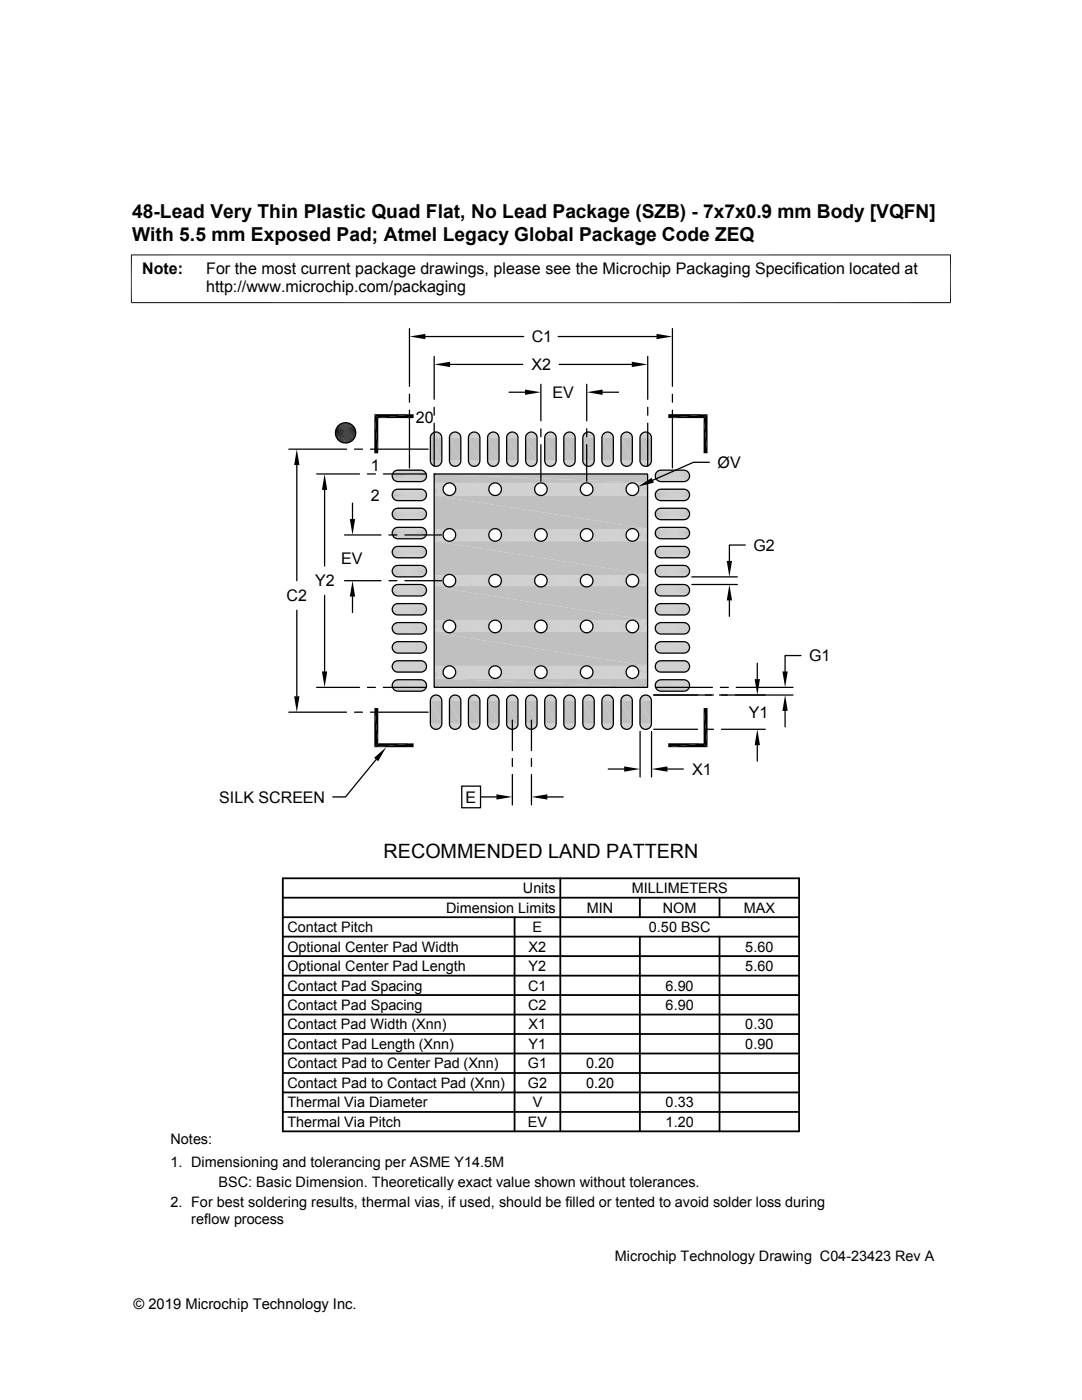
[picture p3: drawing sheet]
<svg xmlns="http://www.w3.org/2000/svg" width="216mm" height="279mm" viewBox="0 0 216 279" stroke-linecap="round" stroke-linejoin="round" font-family="sans-serif">
<defs><g id="words">
<text font-size="3.9" x="76.5" y="171.1">RECOMMENDED LAND PATTERN</text>
<g font-size="3.8">
<text x="26.4" y="43.5">48-Lead Very Thin Plastic Quad Flat, No Lead Package (SZB) - 7x7x0.9 mm Body [VQFN]</text>
<text x="26.4" y="48">With 5.5 mm Exposed Pad; Atmel Legacy Global Package Code ZEQ</text>
</g>
<g font-size="3.2">
<text x="28.4" y="54.6">Note:</text>
<text x="41.1" y="58.3">http://www.microchip.com/packaging</text>
<text x="41.1" y="54.6">For the most current package drawings, please see the Microchip Packaging Specification located at</text>
<text x="106.1" y="68.3">C1</text>
<text x="106.1" y="73.9">X2</text>
<text x="110.3" y="79.4">EV</text>
<text x="83" y="84.4">20</text>
<text x="74" y="94">1</text>
<text x="143.2" y="93.4">ØV</text>
<text x="74" y="99.9">2</text>
<text x="68.1" y="112.5">EV</text>
<text x="150.3" y="109.9">G2</text>
<text x="57.2" y="120">C2</text>
<text x="62.9" y="117">Y2</text>
<text x="161.4" y="132">G1</text>
<text x="149.4" y="143.3">Y1</text>
<text x="138.1" y="154.6">X1</text>
<text x="43.8" y="160.2">SILK SCREEN</text>
<text x="92.9" y="160.2">E</text>
</g>
<g font-size="2.9">
<text x="104.3" y="178.2">Units</text>
<text x="126" y="178.2">MILLIMETERS</text>
<text x="89" y="182.1">Dimension Limits</text>
<text x="117.1" y="182.1">MIN</text>
<text x="132.3" y="182.1">NOM</text>
<text x="148.4" y="182.1">MAX</text>
<text x="57.3" y="189.9">Optional Center Pad Width</text>
<text x="57.3" y="186">Contact Pitch</text>
<text x="105.5" y="189.9">X2</text>
<text x="106.3" y="186">E</text>
<text x="129.5" y="186">0.50 BSC</text>
<text x="148.7" y="189.9">5.60</text>
<text x="57.3" y="193.8">Optional Center Pad Length</text>
<text x="57.3" y="197.7">Contact Pad Spacing</text>
<text x="105.4" y="197.7">C1</text>
<text x="105.5" y="193.8">Y2</text>
<text x="132.8" y="197.7">6.90</text>
<text x="148.7" y="193.8">5.60</text>
<text x="57.3" y="201.6">Contact Pad Spacing</text>
<text x="105.4" y="201.6">C2</text>
<text x="132.8" y="201.6">6.90</text>
<text x="57.3" y="209.3">Contact Pad Length (Xnn)</text>
<text x="57.3" y="205.4">Contact Pad Width (Xnn)</text>
<text x="105.5" y="209.3">Y1</text>
<text x="105.5" y="205.4">X1</text>
<text x="148.7" y="209.3">0.90</text>
<text x="148.7" y="205.4">0.30</text>
<text x="57.3" y="213.2">Contact Pad to Center Pad (Xnn)</text>
<text x="105.3" y="213.2">G1</text>
<text x="116.9" y="213.2">0.20</text>
<text x="57.3" y="217.1">Contact Pad to Contact Pad (Xnn)</text>
<text x="57.3" y="221">Thermal Via Diameter</text>
<text x="105.3" y="217.1">G2</text>
<text x="106.3" y="221">V</text>
<text x="116.9" y="217.1">0.20</text>
<text x="132.8" y="221">0.33</text>
<text x="57.3" y="224.9">Thermal Via Pitch</text>
<text x="105.3" y="224.9">EV</text>
<text x="132.8" y="224.9">1.20</text>
<text x="34" y="228.3">Notes:</text>
<text x="34" y="232.9">1. Dimensioning and tolerancing per ASME Y14.5M</text>
<text x="43.6" y="236.9">BSC: Basic Dimension. Theoretically exact value shown without tolerances.</text>
<text x="34" y="241">2. For best soldering results, thermal vias, if used, should be filled or tented to avoid solder loss during</text>
<text x="38.1" y="244.3">reflow process</text>
<text x="122.7" y="251.7">Microchip Technology Drawing C04-23423 Rev A</text>
<text x="26.6" y="261.3">© 2019 Microchip Technology Inc.</text>
</g>
</g></defs>
<g fill="#c0c0c0">
<path d="M86.8 86.2h.4z"/>
<path d="M90.6 86.2h.4z"/>
<path d="M94.4 86.2h.4z"/>
<path d="M98.2 86.2h.4z"/>
<path d="M102 86.2h.4z"/>
<path d="M105.8 86.2h.4z"/>
<path d="M109.6 86.2h.4z"/>
<path d="M113.4 86.2h.4z"/>
<path d="M117.2 86.2h.4z"/>
<path d="M121.1 86.2h.3z"/>
<path d="M124.8 86.2h.4z"/>
<path d="M128.7 86.2h.4z"/>
<path d="M128.5 86.3h.7z"/>
<path d="M128.7 86.2l.5 .1z"/>
<path d="M124.7 86.3h.7z"/>
<path d="M124.8 86.2l.6 .1z"/>
<path d="M120.8 86.3h.8z"/>
<path d="M121.1 86.2l.5 .1z"/>
<path d="M117.1 86.3h.7z"/>
<path d="M117.2 86.2l.6 .1z"/>
<path d="M113.2 86.3h.8z"/>
<path d="M113.4 86.2l.6 .1z"/>
<path d="M109.4 86.3h.8z"/>
<path d="M109.6 86.2l.6 .1z"/>
<path d="M105.6 86.3h.8z"/>
<path d="M105.8 86.2l.6 .1z"/>
<path d="M101.8 86.3h.8z"/>
<path d="M102 86.2l.6 .1z"/>
<path d="M98 86.3h.8z"/>
<path d="M98.2 86.2l.6 .1z"/>
<path d="M94.2 86.3h.8z"/>
<path d="M94.4 86.2l.6 .1z"/>
<path d="M90.4 86.3h.8z"/>
<path d="M90.6 86.2l.6 .1z"/>
<path d="M86.6 86.3h.8z"/>
<path d="M86.8 86.2l.6 .1z"/>
<path d="M128.3 86.4h1.1z"/>
<path d="M128.5 86.3l.9 .1z"/>
<path d="M124.5 86.4h1.1z"/>
<path d="M124.7 86.3l.9 .1z"/>
<path d="M120.7 86.4h1.1z"/>
<path d="M120.8 86.3l1 .1z"/>
<path d="M116.9 86.4h1.1z"/>
<path d="M117.1 86.3l.9 .1z"/>
<path d="M113.1 86.4h1.1z"/>
<path d="M113.2 86.3l1 .1z"/>
<path d="M109.3 86.4h1.1z"/>
<path d="M109.4 86.3l1 .1z"/>
<path d="M105.5 86.4h1.1z"/>
<path d="M105.6 86.3l1 .1z"/>
<path d="M101.7 86.4h1.1z"/>
<path d="M101.8 86.3l1 .1z"/>
<path d="M97.9 86.4h1.1z"/>
<path d="M98 86.3l1 .1z"/>
<path d="M94 86.4h1.2z"/>
<path d="M94.2 86.3l1 .1z"/>
<path d="M90.2 86.4h1.2z"/>
<path d="M90.4 86.3l1 .1z"/>
<path d="M86.4 86.4h1.2z"/>
<path d="M86.6 86.3l1 .1z"/>
<path d="M128.1 86.5l.2-.1 1.3 .1z"/>
<path d="M128.3 86.4l1.3 .1z"/>
<path d="M124.3 86.5l.2-.1 1.3 .1z"/>
<path d="M124.5 86.4l1.3 .1z"/>
<path d="M120.5 86.5l.2-.1 1.3 .1z"/>
<path d="M120.7 86.4l1.3 .1z"/>
<path d="M116.7 86.5l.2-.1 1.3 .1z"/>
<path d="M116.9 86.4l1.3 .1z"/>
<path d="M112.9 86.5l.2-.1 1.3 .1z"/>
<path d="M113.1 86.4l1.3 .1z"/>
<path d="M109.1 86.5l.2-.1 1.3 .1z"/>
<path d="M109.3 86.4l1.3 .1z"/>
<path d="M105.3 86.5l.2-.1 1.3 .1z"/>
<path d="M105.5 86.4l1.3 .1z"/>
<path d="M101.5 86.5l.2-.1 1.3 .1z"/>
<path d="M101.7 86.4l1.3 .1z"/>
<path d="M97.7 86.5l.2-.1 1.2 .1z"/>
<path d="M97.9 86.4l1.2 .1z"/>
<path d="M93.9 86.5l.1-.1 1.4 .1z"/>
<path d="M94 86.4l1.4 .1z"/>
<path d="M90.1 86.5l.1-.1 1.3 .1z"/>
<path d="M90.2 86.4l1.3 .1z"/>
<path d="M86.3 86.5l.1-.1 1.3 .1z"/>
<path d="M86.4 86.4l1.3 .1z"/>
<path d="M128.1 86.5l1.6 .1h-1.7z"/>
<path d="M128.1 86.5h1.5l.1 .1z"/>
<path d="M124.3 86.5l1.6 .1h-1.7z"/>
<path d="M124.3 86.5h1.5l.1 .1z"/>
<path d="M120.5 86.5l1.6 .1h-1.7z"/>
<path d="M120.5 86.5h1.5l.1 .1z"/>
<path d="M116.7 86.5l1.6 .1h-1.7z"/>
<path d="M116.7 86.5h1.5l.1 .1z"/>
<path d="M112.9 86.5l1.6 .1h-1.7z"/>
<path d="M112.9 86.5h1.5l.1 .1z"/>
<path d="M109.1 86.5l1.6 .1h-1.7z"/>
<path d="M109.1 86.5h1.5l.1 .1z"/>
<path d="M105.3 86.5l1.6 .1h-1.7z"/>
<path d="M105.3 86.5h1.5l.1 .1z"/>
<path d="M101.5 86.5l1.6 .1h-1.8z"/>
<path d="M101.5 86.5h1.5l.1 .1z"/>
<path d="M97.7 86.5l1.6 .1h-1.7z"/>
<path d="M97.7 86.5h1.4l.2 .1z"/>
<path d="M93.9 86.5l1.6 .1h-1.8z"/>
<path d="M93.9 86.5h1.5l.1 .1z"/>
<path d="M90.1 86.5l1.6 .1h-1.8z"/>
<path d="M90.1 86.5h1.4l.2 .1z"/>
<path d="M86.3 86.5l1.6 .1h-1.8z"/>
<path d="M86.3 86.5h1.4l.2 .1z"/>
<path d="M128 86.6l1.8 .2h-1.9z"/>
<path d="M128 86.6h1.7l.1 .2z"/>
<path d="M124.2 86.6l1.8 .2h-1.9z"/>
<path d="M124.2 86.6h1.7l.1 .2z"/>
<path d="M120.4 86.6l1.8 .2h-2z"/>
<path d="M120.4 86.6h1.7l.1 .2z"/>
<path d="M116.6 86.6l1.8 .2h-1.9z"/>
<path d="M116.6 86.6h1.7l.1 .2z"/>
<path d="M112.8 86.6l1.8 .2h-2z"/>
<path d="M112.8 86.6h1.7l.1 .2z"/>
<path d="M109 86.6l1.8 .2h-2z"/>
<path d="M109 86.6h1.7l.1 .2z"/>
<path d="M105.2 86.6l1.8 .2h-2z"/>
<path d="M105.2 86.6h1.7l.1 .2z"/>
<path d="M101.3 86.6l1.9 .2h-2z"/>
<path d="M101.3 86.6h1.8l.1 .2z"/>
<path d="M97.6 86.6l1.8 .2h-2z"/>
<path d="M97.6 86.6h1.7l.1 .2z"/>
<path d="M93.7 86.6l1.9 .2h-2z"/>
<path d="M93.7 86.6h1.8l.1 .2z"/>
<path d="M89.9 86.6l1.9 .2h-2z"/>
<path d="M89.9 86.6h1.8l.1 .2z"/>
<path d="M86.1 86.6l1.9 .2h-2z"/>
<path d="M86.1 86.6h1.8l.1 .2z"/>
</g>
<g fill="none" stroke="#c0c0c0" stroke-width=".2">
<path d="M85.9 87.3h2.3M85.9 87.1h2.2M85.9 86.9h2.2M89.7 87.1h2.2M89.7 87.3h2.2M89.7 86.9h2.2M93.5 87.3h2.3M93.5 87.1h2.2M93.5 86.9h2.2M97.3 87.3h2.3M97.3 87.1h2.2M97.3 86.9h2.2"/>
<path d="M101.1 87.1h2.3M101.1 87.3h2.3M101.2 86.9h2.1M104.9 87.3h2.3M104.9 87.1h2.2M105 86.9h2.1M108.7 87.3h2.3M108.7 87.1h2.3M108.8 86.9h2.1M112.5 87.1h2.3M112.5 87.3h2.3M112.6 86.9h2.1"/>
<path d="M116.3 87.3h2.3M116.3 87.1h2.3M116.4 86.9h2.1M120.1 87.3h2.3M120.1 87.1h2.3M120.2 86.9h2.1M123.9 87.3h2.3M123.9 87.1h2.3M124 86.9h2.1M127.7 87.3h2.3M127.7 87.1h2.3M127.8 86.9h2.1"/>
</g>
<g fill="#c0c0c0">
<path d="M127.7 87.4l2.3 4.5h-2.3z"/>
<path d="M127.7 87.4h2.3v4.5z"/>
<path d="M123.9 87.4l2.3 4.5h-2.3z"/>
<path d="M123.9 87.4h2.3v4.5z"/>
<path d="M120.1 87.4l2.3 4.5h-2.3z"/>
<path d="M120.1 87.4h2.3v4.5z"/>
<path d="M116.3 87.4l2.3 4.5h-2.3z"/>
<path d="M116.3 87.4h2.3v4.5z"/>
<path d="M112.5 87.4l2.3 4.5h-2.3z"/>
<path d="M112.5 87.4h2.3v4.5z"/>
<path d="M108.7 87.4l2.3 4.5h-2.3z"/>
<path d="M108.7 87.4h2.3v4.5z"/>
<path d="M104.9 87.4l2.3 4.5h-2.3z"/>
<path d="M104.9 87.4h2.3v4.5z"/>
<path d="M101.1 87.4l2.3 4.5h-2.3z"/>
<path d="M101.1 87.4h2.3v4.5z"/>
<path d="M97.3 87.4l2.3 4.5h-2.3z"/>
<path d="M97.3 87.4h2.3v4.5z"/>
<path d="M93.5 87.4l2.3 4.5h-2.3z"/>
<path d="M93.5 87.4h2.3v4.5z"/>
<path d="M89.7 87.4l2.2 4.5h-2.2z"/>
<path d="M89.7 87.4h2.2v4.5z"/>
<path d="M85.9 87.4l2.3 4.5h-2.3z"/>
<path d="M85.9 87.4h2.3v4.5z"/>
</g>
<g fill="none" stroke="#c0c0c0" stroke-width=".2">
<path d="M85.9 92h2.3M85.9 92.2h2.2M85.9 92.4h2.2M89.7 92h2.2M89.7 92.2h2.2M89.7 92.4h2.2M93.5 92h2.3M93.5 92.2h2.2M93.5 92.4h2.2M97.3 92h2.3M97.3 92.2h2.2M97.3 92.4h2.2"/>
<path d="M101.1 92h2.3M101.1 92.2h2.3M101.2 92.4h2.1M104.9 92h2.3M104.9 92.2h2.2M105 92.4h2.1M108.7 92h2.3M108.7 92.2h2.3M108.8 92.4h2.1M112.5 92h2.3M112.5 92.2h2.3M112.6 92.4h2.1"/>
<path d="M116.3 92h2.3M116.3 92.2h2.3M116.4 92.4h2.1M120.1 92h2.3M120.1 92.2h2.3M120.2 92.4h2.1M123.9 92h2.3M123.9 92.2h2.3M124 92.4h2.1M127.7 92h2.3M127.7 92.2h2.3M127.8 92.4h2.1"/>
</g>
<g fill="#c0c0c0">
<path d="M127.9 92.5l1.8 .2h-1.7z"/>
<path d="M127.9 92.5h1.9l-.1 .2z"/>
<path d="M124.1 92.5l1.8 .2h-1.7z"/>
<path d="M124.1 92.5h1.9l-.1 .2z"/>
<path d="M120.2 92.5l1.9 .2h-1.7z"/>
<path d="M120.2 92.5h2l-.1 .2z"/>
<path d="M116.5 92.5l1.8 .2h-1.7z"/>
<path d="M116.5 92.5h1.9l-.1 .2z"/>
<path d="M112.6 92.5l1.9 .2h-1.7z"/>
<path d="M112.6 92.5h2l-.1 .2z"/>
<path d="M108.8 92.5l1.9 .2h-1.7z"/>
<path d="M108.8 92.5h2l-.1 .2z"/>
<path d="M105 92.5l1.9 .2h-1.7z"/>
<path d="M105 92.5h2l-.1 .2z"/>
<path d="M101.2 92.5l1.9 .2h-1.8z"/>
<path d="M101.2 92.5h2l-.1 .2z"/>
<path d="M97.4 92.5l1.9 .2h-1.7z"/>
<path d="M97.4 92.5h2l-.1 .2z"/>
<path d="M93.6 92.5l1.9 .2h-1.8z"/>
<path d="M93.6 92.5h2l-.1 .2z"/>
<path d="M89.8 92.5l1.9 .2h-1.8z"/>
<path d="M89.8 92.5h2l-.1 .2z"/>
<path d="M86 92.5l1.9 .2h-1.8z"/>
<path d="M86 92.5h2l-.1 .2z"/>
<path d="M128 92.7l1.6 .1h-1.5z"/>
<path d="M128 92.7h1.7l-.1 .1z"/>
<path d="M124.2 92.7l1.6 .1h-1.5z"/>
<path d="M124.2 92.7h1.7l-.1 .1z"/>
<path d="M120.4 92.7l1.6 .1h-1.5z"/>
<path d="M120.4 92.7h1.7l-.1 .1z"/>
<path d="M116.6 92.7l1.6 .1h-1.5z"/>
<path d="M116.6 92.7h1.7l-.1 .1z"/>
<path d="M112.8 92.7l1.6 .1h-1.5z"/>
<path d="M112.8 92.7h1.7l-.1 .1z"/>
<path d="M109 92.7l1.6 .1h-1.5z"/>
<path d="M109 92.7h1.7l-.1 .1z"/>
<path d="M105.2 92.7l1.6 .1h-1.5z"/>
<path d="M105.2 92.7h1.7l-.1 .1z"/>
<path d="M101.3 92.7l1.7 .1h-1.5z"/>
<path d="M101.3 92.7h1.8l-.1 .1z"/>
<path d="M97.6 92.7l1.5 .1h-1.4z"/>
<path d="M97.6 92.7h1.7l-.2 .1z"/>
<path d="M93.7 92.7l1.7 .1h-1.5z"/>
<path d="M93.7 92.7h1.8l-.1 .1z"/>
<path d="M89.9 92.7l1.6 .1h-1.4z"/>
<path d="M89.9 92.7h1.8l-.2 .1z"/>
<path d="M86.1 92.7l1.6 .1h-1.4z"/>
<path d="M86.1 92.7h1.8l-.2 .1z"/>
<path d="M128.1 92.8l1.3 .1h-1.1z"/>
<path d="M128.1 92.8h1.5l-.2 .1z"/>
<path d="M124.3 92.8l1.3 .1h-1.1z"/>
<path d="M124.3 92.8h1.5l-.2 .1z"/>
<path d="M120.5 92.8l1.3 .1h-1.1z"/>
<path d="M120.5 92.8h1.5l-.2 .1z"/>
<path d="M116.7 92.8l1.3 .1h-1.1z"/>
<path d="M116.7 92.8h1.5l-.2 .1z"/>
<path d="M112.9 92.8l1.3 .1h-1.1z"/>
<path d="M112.9 92.8h1.5l-.2 .1z"/>
<path d="M109.1 92.8l1.3 .1h-1.1z"/>
<path d="M109.1 92.8h1.5l-.2 .1z"/>
<path d="M105.3 92.8l1.3 .1h-1.1z"/>
<path d="M105.3 92.8h1.5l-.2 .1z"/>
<path d="M101.5 92.8l1.3 .1h-1.1z"/>
<path d="M101.5 92.8h1.5l-.2 .1z"/>
<path d="M97.7 92.8l1.3 .1h-1.1z"/>
<path d="M97.7 92.8h1.4l-.1 .1z"/>
<path d="M93.9 92.8l1.3 .1h-1.2z"/>
<path d="M93.9 92.8h1.5l-.2 .1z"/>
<path d="M90.1 92.8l1.3 .1h-1.2z"/>
<path d="M90.1 92.8h1.4l-.1 .1z"/>
<path d="M86.3 92.8l1.3 .1h-1.2z"/>
<path d="M86.3 92.8h1.4l-.1 .1z"/>
<path d="M128.3 92.9l.9 .1z"/>
<path d="M128.3 92.9h1.1z"/>
<path d="M124.5 92.9l.9 .1z"/>
<path d="M124.5 92.9h1.1z"/>
<path d="M120.7 92.9l.9 .1z"/>
<path d="M120.7 92.9h1.1z"/>
<path d="M116.9 92.9l.9 .1z"/>
<path d="M116.9 92.9h1.1z"/>
<path d="M113.1 92.9l.9 .1z"/>
<path d="M113.1 92.9h1.1z"/>
<path d="M109.3 92.9l.9 .1z"/>
<path d="M109.3 92.9h1.1z"/>
<path d="M105.5 92.9l.9 .1z"/>
<path d="M105.5 92.9h1.1z"/>
<path d="M101.7 92.9l.9 .1z"/>
<path d="M101.7 92.9h1.1z"/>
<path d="M97.9 92.9l.9 .1z"/>
<path d="M97.9 92.9h1.1z"/>
<path d="M94 92.9l1 .1z"/>
<path d="M94 92.9h1.2z"/>
<path d="M90.2 92.9l1 .1z"/>
<path d="M90.2 92.9h1.2z"/>
<path d="M86.4 92.9l1 .1z"/>
<path d="M86.4 92.9h1.2z"/>
<path d="M86.8 93h.4z"/>
<path d="M90.6 93h.4z"/>
<path d="M94.4 93h.4z"/>
<path d="M98.2 93h.4z"/>
<path d="M102 93h.4z"/>
<path d="M105.8 93h.4z"/>
<path d="M109.6 93h.4z"/>
<path d="M113.4 93h.4z"/>
<path d="M117.2 93h.4z"/>
<path d="M121.1 93h.3z"/>
<path d="M124.8 93h.4z"/>
<path d="M128.7 93h.4z"/>
<path d="M128.5 93h.6z"/>
<path d="M128.5 93h.7z"/>
<path d="M124.7 93h.5z"/>
<path d="M124.7 93h.7z"/>
<path d="M120.8 93h.6z"/>
<path d="M120.8 93h.8z"/>
<path d="M117.1 93h.5z"/>
<path d="M117.1 93h.7z"/>
<path d="M113.2 93h.6z"/>
<path d="M113.2 93h.8z"/>
<path d="M109.4 93h.6z"/>
<path d="M109.4 93h.8z"/>
<path d="M105.6 93h.6z"/>
<path d="M105.6 93h.8z"/>
<path d="M101.8 93h.6z"/>
<path d="M101.8 93h.8z"/>
<path d="M98 93h.6z"/>
<path d="M98 93h.8z"/>
<path d="M94.2 93h.6z"/>
<path d="M94.2 93h.8z"/>
<path d="M90.4 93h.6z"/>
<path d="M90.4 93h.8z"/>
<path d="M86.6 93h.6z"/>
<path d="M86.6 93h.8z"/>
</g>
<g fill="none" stroke="#c0c0c0" stroke-width=".2">
<path d="M78.3 95.1h6.8M78.3 94.8h6.8M78.3 95.2h6.8M78.3 94.7h6.8M78.3 95.3h6.8M78.3 94.6h6.7M78.3 95.4h6.7M78.4 95.5h6.6M78.4 94.5h6.6M78.4 94.4h6.6M78.4 95.6h6.6M78.5 95.7h6.4"/>
<path d="M78.5 94.3h6.4M78.5 94.2h6.3M78.5 95.7h6.3M78.6 95.8h6.2M78.6 94.1h6.2M78.7 94.1h6M78.7 95.9h6M78.8 95.9h5.8M78.8 94h5.8M78.8 96h5.7M78.8 93.9h5.7M79 93.9h5.4"/>
<path d="M79 96h5.4M79 96.1h5.3M79.2 93.9h5M79.2 96.1h5M130.7 95.1h6.9M130.8 94.7h6.8M130.8 95.3h6.8M130.8 95.5h6.7M130.8 94.5h6.7M130.9 94.3h6.5M130.9 95.6h6.5M131 95.8h6.3"/>
<path d="M131 94.2h6.3M131.1 94h6.1M131.1 95.9h6.1M131.3 96h5.7M131.3 93.9h5.7M131.5 96.1h5.3M131.5 93.9h5.3M131.7 93.8h5M131.7 96.1h5"/>
</g>
<path d="M78.3 94.9h6.8M130.7 94.9h6.9" fill="none" stroke="#c0c0c0" stroke-width=".21"/>
<g fill="#c0c0c0">
<path d="M86.6 94.6l42.6 1.8h-42.6z"/>
<path d="M86.6 94.6h42.6v1.8z"/>
</g>
<g fill="none" stroke="#c0c0c0" stroke-width=".2">
<path d="M86.6 96.4h42.6M86.6 96.4h2.9M86.6 96.5h2.7M86.6 96.6h2.4M86.6 96.8h2.3M89.8 96.4h8.8M90.1 96.5h8.3M90.2 96.5h8.1M90.3 96.6h7.9M90.4 96.6h7.7M90.5 96.7h7.5M90.6 96.8h7.3"/>
<path d="M90.7 96.9h7.1M90.7 97h7M98.9 96.4h8.9M99.2 96.5h8.3M99.3 96.5h8.1M99.4 96.6h7.9M99.5 96.6h7.7M99.6 96.7h7.5M99.7 96.8h7.3M99.8 96.9h7.1M99.9 97h7M108.1 96.4h8.8"/>
<path d="M108.3 96.5h8.3M108.5 96.5h8M108.5 96.6h7.9M108.6 96.6h7.7M108.7 96.7h7.5M108.8 96.8h7.4M108.9 96.9h7.2M109 97h7M117.2 96.4h8.8M117.5 96.5h8.3M117.6 96.5h8.1M117.7 96.6h7.9"/>
<path d="M117.8 96.6h7.7M117.9 96.7h7.5M118 96.8h7.3M118 96.9h7.2M118.1 97h7M126.3 96.4h2.9M126.5 96.5h2.7M126.7 96.6h2.5M126.9 96.7h2.3M127.1 96.9h2.1"/>
</g>
<path d="M86.6 96.9l2 .1h-2z" fill="#c0c0c0"/>
<path d="M86.6 97h2.1" fill="none" stroke="#c0c0c0" stroke-width=".2"/>
<g fill="#c0c0c0">
<path d="M127.2 96.9l2 .3h-1.8z"/>
<path d="M127.2 96.9h2v.3z"/>
</g>
<path d="M90.8 97.1h6.9M90.8 97.2h6.8M99.9 97.1h6.9M100 97.2h6.8M109 97.1h7M109.1 97.2h6.8M118.2 97.1h6.9M118.2 97.2h6.8" fill="none" stroke="#c0c0c0" stroke-width=".2"/>
<g fill="#c0c0c0">
<path d="M86.6 97l1.9 .3h-1.9z"/>
<path d="M86.6 97h2l-.1 .3z"/>
<path d="M127.4 97.2l1.8 .2h-1.8z"/>
<path d="M127.4 97.2h1.8v.2z"/>
</g>
<path d="M90.9 97.3h6.7M90.9 97.5h6.7M100 97.3h6.7M100 97.5h6.7M109.1 97.3h6.7M109.2 97.5h6.6M118.3 97.3h6.7M118.3 97.5h6.7" fill="none" stroke="#c0c0c0" stroke-width=".2"/>
<g fill="#c0c0c0">
<path d="M86.6 97.3l1.8 .2h-1.8z"/>
<path d="M86.6 97.3h1.9l-.1 .2z"/>
<path d="M127.4 97.4l1.8 .2h-1.8z"/>
<path d="M127.4 97.4h1.8v.2z"/>
</g>
<g fill="none" stroke="#c0c0c0" stroke-width=".2">
<path d="M79 97.7h5.4M79 97.7h5.3M79.2 97.6h5M90.9 97.7h6.7M90.9 97.6h6.7M100.1 97.6h6.6M100.1 97.7h6.6M109.2 97.6h6.6M109.2 97.7h6.6M118.3 97.7h6.6M118.3 97.6h6.6M131.5 97.7h5.3"/>
<path d="M131.7 97.6h5"/>
</g>
<g fill="#c0c0c0">
<path d="M86.6 97.5l1.8 .2h-1.8z"/>
<path d="M86.6 97.5h1.8v.2z"/>
</g>
<path d="M78.8 97.8h5.8M78.8 97.8h5.7M131.3 97.7h5.7" fill="none" stroke="#c0c0c0" stroke-width=".2"/>
<g fill="#c0c0c0">
<path d="M127.4 97.6l1.8 .3h-1.8z"/>
<path d="M127.4 97.6h1.8v.3z"/>
</g>
<path d="M78.6 97.9h6.2M78.7 97.9h6M90.9 97.9h6.7M90.9 97.8h6.7M100 97.9h6.7M100 97.8h6.7M109.1 97.9h6.7M109.2 97.8h6.6M118.3 97.9h6.7M118.3 97.8h6.7M131.1 97.8h6.1" fill="none" stroke="#c0c0c0" stroke-width=".2"/>
<g fill="#c0c0c0">
<path d="M86.6 97.7l1.9 .3h-1.9z"/>
<path d="M86.6 97.7h1.8l.1 .3z"/>
</g>
<path d="M78.5 98h6.3M131 98h6.3" fill="none" stroke="#c0c0c0" stroke-width=".2"/>
<g fill="#c0c0c0">
<path d="M127.4 97.9l1.8 .2h-1.8z"/>
<path d="M127.4 97.9h1.8v.2z"/>
</g>
<path d="M78.4 98.2h6.6M78.5 98.1h6.4M90.8 98.2h6.9M90.8 98h6.8M99.9 98.2h6.9M100 98h6.8M109 98.2h7M109.1 98h6.8M118.2 98.2h6.9M118.2 98h6.8M130.9 98.1h6.5" fill="none" stroke="#c0c0c0" stroke-width=".2"/>
<g fill="#c0c0c0">
<path d="M86.6 98l2 .2h-2z"/>
<path d="M86.6 98h1.9l.1 .2z"/>
<path d="M127.4 98.1l1.8 .2h-2z"/>
<path d="M127.4 98.1h1.8v.2z"/>
</g>
<g fill="none" stroke="#c0c0c0" stroke-width=".2">
<path d="M78.3 98.4h6.7M78.4 98.3h6.6M86.6 98.3h2.1M90.7 98.4h7.1M90.7 98.3h7M99.8 98.4h7.1M99.9 98.3h7M108.9 98.4h7.2M109 98.3h7M118 98.4h7.2M118.1 98.3h7M127.1 98.4h2.1"/>
<path d="M130.8 98.3h6.7"/>
</g>
<path d="M127.2 98.3h2v.2z" fill="#c0c0c0"/>
<g fill="none" stroke="#c0c0c0" stroke-width=".2">
<path d="M78.3 98.7h6.8M78.3 98.6h6.8M78.3 99h6.8M78.3 98.5h6.8M78.3 99.1h6.8M78.3 99.2h6.7M78.4 99.3h6.6M78.4 99.4h6.6M78.5 99.5h6.4M78.5 99.5h6.3M78.6 99.6h6.2M78.7 99.7h6"/>
<path d="M78.8 99.7h5.8M78.8 99.8h5.7M79 99.8h5.4M79 99.9h5.3M79.2 99.9h5M86.6 98.5h2.3M86.6 98.6h2.4M86.6 98.8h2.7M86.6 98.8l42.6 .1M90 98.8h8.5M90.1 98.8h8.3M90.2 98.7h8.1"/>
<path d="M90.3 98.7h7.9M90.4 98.6h7.7M90.5 98.5h7.5M90.6 98.4h7.3M99.1 98.8h8.6M99.2 98.8h8.3M99.3 98.7h8.1M99.4 98.7h7.9M99.5 98.6h7.7M99.6 98.5h7.5M99.7 98.4h7.3M108.2 98.8h8.6"/>
<path d="M108.3 98.8h8.3M108.5 98.7h8M108.5 98.7h7.9M108.6 98.6h7.7M108.7 98.5h7.5M108.8 98.4h7.4M117.3 98.8h8.6M117.5 98.8h8.3M117.6 98.7h8.1M117.7 98.7h7.9M117.8 98.6h7.7M117.9 98.5h7.5"/>
<path d="M118 98.4h7.3M126.5 98.8h2.7M126.7 98.7h2.5M126.9 98.6h2.3M130.7 98.7h6.9M130.8 98.5h6.8M130.8 99.1h6.8M130.8 99.3h6.7M130.9 99.4h6.5M131 99.6h6.3M131.1 99.7h6.1M131.3 99.8h5.7"/>
<path d="M131.5 99.9h5.3M131.7 99.9h5M78.3 102.5h6.8M78.3 102.7h6.8M78.3 102.4h6.8M78.3 102.3h6.8M78.3 102.2h6.7M78.3 103.1h6.7M78.4 102.1h6.6M78.4 102h6.6M78.4 103.2h6.6M78.5 101.9h6.4"/>
<path d="M78.5 101.8h6.3M78.5 103.4h6.3M78.6 101.7h6.2M78.7 101.7h6M78.7 105.5h6M78.7 103.5h6M78.8 101.6h5.8M78.8 105.3h5.7M78.8 103.6h5.7M78.8 101.5h5.7M79 101.5h5.4M79 103.7h5.3"/>
<path d="M79 105.3h5.3M79 101.5h5.3M79.2 105.3h5M79.2 103.7h5M130.7 102.5h6.9M130.7 102.7h6.9M130.8 102.3h6.8M130.8 103.1h6.7M130.8 102.1h6.7M130.9 101.9h6.5M130.9 103.2h6.5M131 103.4h6.3"/>
<path d="M131 101.8h6.3M131.1 101.6h6.1M131.1 105.5h6.1M131.1 103.5h6.1M131.3 103.6h5.7M131.3 101.5h5.7M131.3 105.3h5.7M131.5 103.7h5.3M131.5 101.5h5.3M131.5 105.3h5.3M131.7 105.3h5M131.7 103.7h5"/>
</g>
<path d="M78.3 98.9h6.8M130.7 98.9h6.9M78.3 102.9h6.8M130.8 102.9h6.8" fill="none" stroke="#c0c0c0" stroke-width=".21"/>
<g fill="#c0c0c0">
<path d="M86.6 98.9l42.6 6.6h-42.6z"/>
<path d="M86.6 98.9h42.6v6.6z"/>
</g>
<g fill="none" stroke="#c0c0c0" stroke-width=".2">
<path d="M78.3 106.1h6.8M78.3 105.9h6.7M78.4 105.7h6.6M78.5 105.6h6.3M86.6 105.5h42.6M86.6 105.5h2.9M86.6 105.6h2.7M86.6 105.7h2.4M86.6 105.9h2.3M90 105.6h8.5M90.1 105.6h8.3M90.2 105.6h8.1"/>
<path d="M90.3 105.7h7.9M90.4 105.8h7.7M90.5 105.9h7.5M90.6 105.9h7.3M90.7 106h7.1M90.7 106.1h7M99.1 105.6h8.6M99.2 105.6h8.3M99.3 105.6h8.1M99.4 105.7h7.9M99.5 105.8h7.7M99.6 105.9h7.5"/>
<path d="M99.7 105.9h7.3M99.8 106h7.1M99.9 106.1h7M108.2 105.6h8.6M108.3 105.6h8.3M108.5 105.6h8M108.5 105.7h7.9M108.6 105.8h7.7M108.7 105.9h7.5M108.8 105.9h7.4M108.9 106h7.2M109 106.1h7"/>
<path d="M117.3 105.6h8.6M117.5 105.6h8.3M117.6 105.6h8.1M117.7 105.7h7.9M117.8 105.8h7.7M117.9 105.9h7.5M118 105.9h7.3M118 106h7.2M118.1 106.1h7M126.5 105.6h2.7M126.7 105.7h2.5M126.9 105.8h2.3"/>
<path d="M127.1 106h2.1M130.8 106.1h6.8M130.8 105.9h6.7M130.9 105.7h6.5M131 105.6h6.3"/>
</g>
<path d="M86.6 106l2 .2h-2z" fill="#c0c0c0"/>
<path d="M86.6 106.1h2.1" fill="none" stroke="#c0c0c0" stroke-width=".21"/>
<g fill="#c0c0c0">
<path d="M127.2 106.1l2 .2h-1.8z"/>
<path d="M127.2 106.1h2v.2z"/>
</g>
<path d="M90.8 106.2h6.9M90.8 106.4h6.8M99.9 106.2h6.9M100 106.4h6.8M109 106.2h7M109.1 106.4h6.8M118.2 106.2h6.9M118.2 106.4h6.8" fill="none" stroke="#c0c0c0" stroke-width=".2"/>
<path d="M78.3 106.3h6.8M130.7 106.3h6.9" fill="none" stroke="#c0c0c0" stroke-width=".21"/>
<g fill="#c0c0c0">
<path d="M86.6 106.2l1.9 .2h-1.9z"/>
<path d="M86.6 106.2h2l-.1 .2z"/>
<path d="M127.4 106.3l1.8 .2h-1.8z"/>
<path d="M127.4 106.3h1.8v.2z"/>
</g>
<path d="M78.3 106.5h6.8M90.9 106.5h6.7M90.9 106.6h6.7M100 106.5h6.7M100 106.6h6.7M109.1 106.5h6.7M109.2 106.6h6.6M118.3 106.5h6.7M118.3 106.6h6.7M130.7 106.5h6.9" fill="none" stroke="#c0c0c0" stroke-width=".2"/>
<g fill="#c0c0c0">
<path d="M86.6 106.4l1.8 .2h-1.8z"/>
<path d="M86.6 106.4h1.9l-.1 .2z"/>
<path d="M127.4 106.5l1.8 .3h-1.8z"/>
<path d="M127.4 106.5h1.8v.3z"/>
</g>
<path d="M78.3 106.7h6.8M90.9 106.8h6.7M90.9 106.7h6.7M100.1 106.7h6.6M100.1 106.8h6.6M109.2 106.7h6.6M109.2 106.8h6.6M118.3 106.8h6.6M118.3 106.7h6.6M130.8 106.7h6.8" fill="none" stroke="#c0c0c0" stroke-width=".2"/>
<g fill="#c0c0c0">
<path d="M86.6 106.6l1.8 .3h-1.8z"/>
<path d="M86.6 106.6h1.8v.3z"/>
</g>
<path d="M78.3 106.9h6.7M130.8 106.9h6.7" fill="none" stroke="#c0c0c0" stroke-width=".2"/>
<g fill="#c0c0c0">
<path d="M127.4 106.8l1.8 .2h-1.8z"/>
<path d="M127.4 106.8h1.8v.2z"/>
</g>
<path d="M78.4 107h6.6M90.9 107.1h6.7M90.9 106.9h6.7M100 107.1h6.7M100 106.9h6.7M109.1 107.1h6.7M109.2 106.9h6.6M118.3 107.1h6.7M118.3 106.9h6.7M130.9 107h6.5" fill="none" stroke="#c0c0c0" stroke-width=".2"/>
<g fill="#c0c0c0">
<path d="M86.6 106.9l1.9 .2h-1.9z"/>
<path d="M86.6 106.9h1.8l.1 .2z"/>
<path d="M127.4 107l1.8 .2h-1.8z"/>
<path d="M127.4 107h1.8v.2z"/>
</g>
<path d="M78.5 107.2h6.3M90.8 107.3h6.9M90.8 107.2h6.8M99.9 107.3h6.9M100 107.2h6.8M109 107.3h7M109.1 107.2h6.8M118.2 107.3h6.9M118.2 107.2h6.8M131 107.2h6.3" fill="none" stroke="#c0c0c0" stroke-width=".2"/>
<g fill="#c0c0c0">
<path d="M86.6 107.1l2 .2h-2z"/>
<path d="M86.6 107.1h1.9l.1 .2z"/>
</g>
<path d="M78.7 107.3h6M131.1 107.3h6.1" fill="none" stroke="#c0c0c0" stroke-width=".2"/>
<g fill="#c0c0c0">
<path d="M127.4 107.2l1.8 .2h-2z"/>
<path d="M127.4 107.2h1.8v.2z"/>
</g>
<g fill="none" stroke="#c0c0c0" stroke-width=".2">
<path d="M78.8 107.4h5.7M79 107.5h5.3M79.2 107.5h5M86.6 107.4h2.1M90.7 107.5h7.1M90.7 107.4h7M99.8 107.5h7.1M99.9 107.4h7M108.9 107.5h7.2M109 107.4h7M118 107.5h7.2M118.1 107.4h7"/>
<path d="M127.1 107.5h2.1M131.3 107.4h5.7M131.5 107.5h5.3M131.7 107.5h5"/>
</g>
<path d="M127.2 107.4h2v.2z" fill="#c0c0c0"/>
<g fill="none" stroke="#c0c0c0" stroke-width=".2">
<path d="M78.3 110.1h6.8M78.3 113.9h6.8M78.3 109.9h6.8M78.3 113.7h6.8M78.3 110.5h6.8M78.3 114.3h6.8M78.3 110.7h6.7M78.3 114.5h6.7M78.3 109.7h6.7M78.3 113.5h6.7M78.4 110.8h6.6M78.4 109.5h6.6"/>
<path d="M78.4 113.3h6.6M78.5 109.4h6.3M78.5 113.2h6.3M78.5 111h6.3M78.7 109.3h6M78.7 113.1h6M78.7 111.1h6M78.8 109.2h5.7M78.8 113h5.7M78.8 111.2h5.7M79 111.3h5.3M79 109.1h5.3"/>
<path d="M79 112.9h5.3M79.2 109.1h5M79.2 112.9h5M86.6 107.6h2.3M86.6 107.8h2.4M86.6 107.9h2.7M86.6 108h2.9M90 108h8.5M90.2 107.9h8.1M90.3 107.8h7.9M90.4 107.7h7.7M90.5 107.7h7.5"/>
<path d="M90.6 107.6h7.3M99.1 108h8.6M99.3 107.9h8.1M99.4 107.8h7.9M99.5 107.7h7.7M99.6 107.7h7.5M99.7 107.6h7.3M108.2 108h8.6M108.5 107.9h8M108.5 107.8h7.9M108.6 107.7h7.7M108.7 107.7h7.5"/>
<path d="M108.8 107.6h7.4M117.3 108h8.6M117.6 107.9h8.1M117.7 107.8h7.9M117.8 107.7h7.7M117.9 107.7h7.5M118 107.6h7.3M126.5 107.9h2.7M126.7 107.8h2.5M126.9 107.7h2.3M129.2 108h-42.6M130.7 110.1h6.9"/>
<path d="M130.7 113.9h6.9M130.8 109.9h6.8M130.8 113.7h6.8M130.8 110.5h6.8M130.8 114.3h6.8M130.8 110.7h6.7M130.8 114.5h6.7M130.8 109.7h6.7M130.8 113.5h6.7M130.9 109.5h6.5M130.9 113.3h6.5M130.9 110.8h6.5"/>
<path d="M131 111h6.3M131 109.4h6.3M131 113.2h6.3M131.1 109.3h6.1M131.1 113.1h6.1M131.1 111.1h6.1M131.3 111.2h5.7M131.3 109.2h5.7M131.3 113h5.7M131.5 111.3h5.3M131.5 109.1h5.3M131.5 112.9h5.3"/>
<path d="M131.7 109.1h5M131.7 112.9h5"/>
</g>
<path d="M78.3 110.3h6.8M78.3 114.1h6.8M130.7 110.3h6.9M130.7 114.1h6.9" fill="none" stroke="#c0c0c0" stroke-width=".21"/>
<g fill="#c0c0c0">
<path d="M86.6 108l42.6 6.6h-42.6z"/>
<path d="M86.6 108h42.6v6.6z"/>
</g>
<g fill="none" stroke="#c0c0c0" stroke-width=".2">
<path d="M78.4 114.6h6.6M78.5 114.8h6.3M78.7 114.9h6M78.8 115h5.7M79 115.1h5.3M79.2 115.1h5M86.6 114.6h42.6M86.6 114.7h2.9M86.6 114.8h2.7M86.6 114.9h2.4M86.6 115h2.3M90 114.7h8.5"/>
<path d="M90.1 114.7h8.3M90.2 114.8h8.1M90.3 114.8h7.9M90.4 114.9h7.7M90.5 115h7.5M90.6 115.1h7.3M90.7 115.2h7.1M90.7 115.3h7M99.1 114.7h8.6M99.2 114.7h8.3M99.3 114.8h8.1M99.4 114.8h7.9"/>
<path d="M99.5 114.9h7.7M99.6 115h7.5M99.7 115.1h7.3M99.8 115.2h7.1M99.9 115.3h7M108.2 114.7h8.6M108.3 114.7h8.3M108.5 114.8h8M108.5 114.8h7.9M108.6 114.9h7.7M108.7 115h7.5M108.8 115.1h7.4"/>
<path d="M108.9 115.2h7.2M109 115.3h7M117.3 114.7h8.6M117.5 114.7h8.3M117.6 114.8h8.1M117.7 114.8h7.9M117.8 114.9h7.7M117.9 115h7.5M118 115.1h7.3M118 115.2h7.2M118.1 115.3h7M126.5 114.7h2.7"/>
<path d="M126.7 114.8h2.5M126.9 114.9h2.3M127.1 115.1h2.1M130.9 114.6h6.5M131 114.8h6.3M131.1 114.9h6.1M131.3 115h5.7M131.5 115.1h5.3M131.7 115.1h5"/>
</g>
<path d="M86.6 115.1l2 .2h-2z" fill="#c0c0c0"/>
<path d="M86.6 115.2h2.1" fill="none" stroke="#c0c0c0" stroke-width=".21"/>
<g fill="#c0c0c0">
<path d="M127.2 115.2l2 .2h-1.8z"/>
<path d="M127.2 115.2h2v.2z"/>
</g>
<path d="M90.8 115.4h6.9M90.8 115.5h6.8M99.9 115.4h6.9M100 115.5h6.8M109 115.4h7M109.1 115.5h6.8M118.2 115.4h6.9M118.2 115.5h6.8" fill="none" stroke="#c0c0c0" stroke-width=".2"/>
<g fill="#c0c0c0">
<path d="M86.6 115.3l1.9 .2h-1.9z"/>
<path d="M86.6 115.3h2l-.1 .2z"/>
<path d="M127.4 115.4l1.8 .3h-1.8z"/>
<path d="M127.4 115.4h1.8v.3z"/>
</g>
<path d="M90.9 115.6h6.7M90.9 115.7h6.7M100 115.6h6.7M100 115.7h6.7M109.1 115.6h6.7M109.2 115.7h6.6M118.3 115.6h6.7M118.3 115.7h6.7" fill="none" stroke="#c0c0c0" stroke-width=".2"/>
<g fill="#c0c0c0">
<path d="M86.6 115.5l1.8 .3h-1.8z"/>
<path d="M86.6 115.5h1.9l-.1 .3z"/>
<path d="M127.4 115.7l1.8 .2h-1.8z"/>
<path d="M127.4 115.7h1.8v.2z"/>
</g>
<path d="M90.9 116h6.7M90.9 115.8h6.7M100.1 115.8h6.6M100.1 116h6.6M109.2 115.8h6.6M109.2 116h6.6M118.3 116h6.6M118.3 115.8h6.6" fill="none" stroke="#c0c0c0" stroke-width=".2"/>
<g fill="#c0c0c0">
<path d="M86.6 115.8l1.8 .2h-1.8z"/>
<path d="M86.6 115.8h1.8v.2z"/>
<path d="M127.4 115.9l1.8 .2h-1.8z"/>
<path d="M127.4 115.9h1.8v.2z"/>
</g>
<path d="M90.9 116.2h6.7M90.9 116.1h6.7M100 116.2h6.7M100 116.1h6.7M109.1 116.2h6.7M109.2 116.1h6.6M118.3 116.2h6.7M118.3 116.1h6.7" fill="none" stroke="#c0c0c0" stroke-width=".2"/>
<g fill="#c0c0c0">
<path d="M86.6 116l1.9 .2h-1.9z"/>
<path d="M86.6 116h1.8l.1 .2z"/>
<path d="M127.4 116.1l1.8 .3h-1.8z"/>
<path d="M127.4 116.1h1.8v.3z"/>
</g>
<path d="M90.8 116.4h6.9M90.8 116.3h6.8M99.9 116.4h6.9M100 116.3h6.8M109 116.4h7M109.1 116.3h6.8M118.2 116.4h6.9M118.2 116.3h6.8" fill="none" stroke="#c0c0c0" stroke-width=".2"/>
<g fill="#c0c0c0">
<path d="M86.6 116.2l2 .3h-2z"/>
<path d="M86.6 116.2h1.9l.1 .3z"/>
<path d="M127.4 116.4l1.8 .2h-2z"/>
<path d="M127.4 116.4h1.8v.2z"/>
</g>
<path d="M79 116.7h5.3M90.7 116.6h7.1M90.7 116.5h7M99.8 116.6h7.1M99.9 116.5h7M108.9 116.6h7.2M109 116.5h7M118 116.6h7.2M118.1 116.5h7M127.1 116.7h2.1M131.5 116.7h5.3" fill="none" stroke="#c0c0c0" stroke-width=".2"/>
<path d="M86.6 116.6h2.1" fill="none" stroke="#c0c0c0" stroke-width=".21"/>
<path d="M127.2 116.6h2v.2z" fill="#c0c0c0"/>
<g fill="none" stroke="#c0c0c0" stroke-width=".2">
<path d="M78.3 117.9h6.8M78.3 117.5h6.8M78.3 118.1h6.8M78.3 118.3h6.7M78.3 117.3h6.7M78.4 118.4h6.6M78.4 117.1h6.6M78.5 117h6.3M78.5 118.6h6.3M78.7 116.9h6M78.7 118.7h6M78.8 116.8h5.7"/>
<path d="M78.8 118.8h5.7M79 118.9h5.3M79.2 118.9h5M86.6 116.8h2.3M86.6 116.9h2.4M86.6 117h2.7M86.6 117.1h42.6M90 117.1h8.5M90.1 117.1h8.3M90.2 117h8.1M90.3 116.9h7.9M90.4 116.9h7.7"/>
<path d="M90.5 116.8h7.5M90.6 116.7h7.3M99.1 117.1h8.6M99.2 117.1h8.3M99.3 117h8.1M99.4 116.9h7.9M99.5 116.9h7.7M99.6 116.8h7.5M99.7 116.7h7.3M108.2 117.1h8.6M108.3 117.1h8.3M108.5 117h8"/>
<path d="M108.5 116.9h7.9M108.6 116.9h7.7M108.7 116.8h7.5M108.8 116.7h7.4M117.3 117.1h8.6M117.5 117.1h8.3M117.6 117h8.1M117.7 116.9h7.9M117.8 116.9h7.7M117.9 116.8h7.5M118 116.7h7.3M126.5 117.1h2.7"/>
<path d="M126.7 117h2.5M126.9 116.8h2.3M130.7 117.9h6.9M130.8 117.5h6.8M130.8 118.1h6.8M130.8 118.3h6.7M130.8 117.3h6.7M130.9 117.1h6.5M130.9 118.4h6.5M131 118.6h6.3M131 117h6.3M131.1 116.9h6.1"/>
<path d="M131.1 118.7h6.1M131.3 118.8h5.7M131.3 116.8h5.7M131.5 118.9h5.3M131.7 118.9h5M78.3 121.7h6.8M78.3 121.3h6.8M78.3 121.9h6.8M78.3 122.1h6.7M78.3 121.1h6.7M78.4 122.2h6.6M78.4 120.9h6.6"/>
<path d="M78.5 120.8h6.3M78.5 122.4h6.3M78.7 120.7h6M78.7 122.5h6M78.8 120.6h5.7M78.8 122.6h5.7M79 122.7h5.3M79 120.5h5.3M130.7 121.7h6.9M130.8 121.3h6.8M130.8 121.9h6.8M130.8 122.1h6.7"/>
<path d="M130.8 121.1h6.7M130.9 120.9h6.5M130.9 122.2h6.5M131 122.4h6.3M131 120.8h6.3M131.1 120.7h6.1M131.1 122.5h6.1M131.3 122.6h5.7M131.3 120.6h5.7M131.5 122.7h5.3M131.5 120.5h5.3"/>
</g>
<path d="M78.3 117.7h6.8M130.7 117.7h6.9M78.3 121.5h6.8M130.7 121.5h6.9" fill="none" stroke="#c0c0c0" stroke-width=".21"/>
<g fill="#c0c0c0">
<path d="M86.6 117.1l42.6 6.7h-42.6z"/>
<path d="M86.6 117.1h42.6v6.7z"/>
</g>
<g fill="none" stroke="#c0c0c0" stroke-width=".2">
<path d="M78.8 124.4h5.7M79 124.3h5.3M79.2 124.3h5M86.6 123.8h42.6M86.6 123.8h2.9M86.6 123.9h2.7M86.6 124h2.4M86.6 124.2h2.3M89.8 123.8h8.8M90.1 123.8h8.3M90.2 123.9h8.1M90.3 124h7.9"/>
<path d="M90.4 124h7.7M90.5 124.1h7.5M90.6 124.2h7.3M90.7 124.3h7.1M90.7 124.4h7M98.9 123.8h8.9M99.2 123.8h8.3M99.3 123.9h8.1M99.4 124h7.9M99.5 124h7.7M99.6 124.1h7.5M99.7 124.2h7.3"/>
<path d="M99.8 124.3h7.1M99.9 124.4h7M108.1 123.8h8.8M108.3 123.8h8.3M108.5 123.9h8M108.5 124h7.9M108.6 124h7.7M108.7 124.1h7.5M108.8 124.2h7.4M108.9 124.3h7.2M109 124.4h7M117.2 123.8h8.8"/>
<path d="M117.5 123.8h8.3M117.6 123.9h8.1M117.7 124h7.9M117.8 124h7.7M117.9 124.1h7.5M118 124.2h7.3M118 124.3h7.2M118.1 124.4h7M126.5 123.8h2.7M126.7 123.9h2.5M126.9 124.1h2.3M127.1 124.2h2.1"/>
<path d="M131.3 124.4h5.7M131.5 124.3h5.3M131.7 124.3h5"/>
</g>
<path d="M86.6 124.2l2 .2h-2z" fill="#c0c0c0"/>
<path d="M78.7 124.5h6M86.6 124.3h2.1M131.1 124.5h6.1" fill="none" stroke="#c0c0c0" stroke-width=".2"/>
<g fill="#c0c0c0">
<path d="M127.2 124.3l2 .2h-1.8z"/>
<path d="M127.2 124.3h2v.2z"/>
</g>
<path d="M90.8 124.5h6.9M90.8 124.6h6.8M99.9 124.5h6.9M100 124.6h6.8M109 124.5h7M109.1 124.6h6.8M118.2 124.5h6.9M118.2 124.6h6.8" fill="none" stroke="#c0c0c0" stroke-width=".2"/>
<g fill="#c0c0c0">
<path d="M86.6 124.4l1.9 .3h-1.9z"/>
<path d="M86.6 124.4h2l-.1 .3z"/>
</g>
<path d="M78.5 124.6h6.3M131 124.6h6.3" fill="none" stroke="#c0c0c0" stroke-width=".2"/>
<g fill="#c0c0c0">
<path d="M127.4 124.5l1.8 .3h-1.8z"/>
<path d="M127.4 124.5h1.8v.3z"/>
</g>
<path d="M78.4 124.7h6.6M90.9 124.7h6.7M90.9 124.8h6.7M100 124.7h6.7M100 124.8h6.7M109.1 124.7h6.7M109.2 124.8h6.6M118.3 124.7h6.7M118.3 124.8h6.7M130.9 124.7h6.5" fill="none" stroke="#c0c0c0" stroke-width=".2"/>
<g fill="#c0c0c0">
<path d="M86.6 124.7l1.8 .2h-1.8z"/>
<path d="M86.6 124.7h1.9l-.1 .2z"/>
</g>
<path d="M78.3 124.9h6.7M130.8 124.9h6.7" fill="none" stroke="#c0c0c0" stroke-width=".2"/>
<g fill="#c0c0c0">
<path d="M127.4 124.8l1.8 .2h-1.8z"/>
<path d="M127.4 124.8h1.8v.2z"/>
</g>
<path d="M90.9 125.1h6.7M90.9 125h6.7M100.1 125h6.6M100.1 125.1h6.6M109.2 125h6.6M109.2 125.1h6.6M118.3 125.1h6.6M118.3 125h6.6" fill="none" stroke="#c0c0c0" stroke-width=".2"/>
<g fill="#c0c0c0">
<path d="M86.6 124.9l1.8 .2h-1.8z"/>
<path d="M86.6 124.9h1.8v.2z"/>
</g>
<path d="M78.3 125.1h6.8M130.8 125.1h6.8" fill="none" stroke="#c0c0c0" stroke-width=".2"/>
<g fill="#c0c0c0">
<path d="M127.4 125l1.8 .2h-1.8z"/>
<path d="M127.4 125h1.8v.2z"/>
</g>
<path d="M90.9 125.3h6.7M90.9 125.2h6.7M100 125.3h6.7M100 125.2h6.7M109.1 125.3h6.7M109.2 125.2h6.6M118.3 125.3h6.7M118.3 125.2h6.7" fill="none" stroke="#c0c0c0" stroke-width=".2"/>
<g fill="#c0c0c0">
<path d="M86.6 125.1l1.9 .3h-1.9z"/>
<path d="M86.6 125.1h1.8l.1 .3z"/>
</g>
<path d="M78.3 125.3h6.8M130.7 125.3h6.9" fill="none" stroke="#c0c0c0" stroke-width=".2"/>
<g fill="#c0c0c0">
<path d="M127.4 125.2l1.8 .3h-1.8z"/>
<path d="M127.4 125.2h1.8v.3z"/>
</g>
<path d="M90.8 125.5h6.9M90.8 125.4h6.8M99.9 125.5h6.9M100 125.4h6.8M109 125.5h7M109.1 125.4h6.8M118.2 125.5h6.9M118.2 125.4h6.8" fill="none" stroke="#c0c0c0" stroke-width=".2"/>
<g fill="#c0c0c0">
<path d="M86.6 125.4l2 .2h-2z"/>
<path d="M86.6 125.4h1.9l.1 .2z"/>
</g>
<path d="M78.3 125.5h6.8M130.7 125.5h6.9" fill="none" stroke="#c0c0c0" stroke-width=".21"/>
<g fill="#c0c0c0">
<path d="M127.4 125.5l1.8 .2h-2z"/>
<path d="M127.4 125.5h1.8v.2z"/>
</g>
<path d="M78.3 125.7h6.8M90.7 125.7h7.1M90.7 125.6h7M99.8 125.7h7.1M99.9 125.6h7M108.9 125.7h7.2M109 125.6h7M118 125.7h7.2M118.1 125.6h7M127.1 125.8h2.1M130.8 125.7h6.8" fill="none" stroke="#c0c0c0" stroke-width=".2"/>
<path d="M86.6 125.7h2.1" fill="none" stroke="#c0c0c0" stroke-width=".21"/>
<path d="M127.2 125.7h2v.2z" fill="#c0c0c0"/>
<g fill="none" stroke="#c0c0c0" stroke-width=".2">
<path d="M78.3 129.1h6.8M78.3 129.3h6.8M78.3 132.7h6.8M78.3 129.5h6.8M78.3 125.9h6.7M78.3 129.7h6.7M78.3 128.7h6.7M78.3 132.5h6.7M78.4 126h6.6M78.4 129.9h6.6M78.4 128.5h6.6M78.4 132.4h6.6"/>
<path d="M78.5 128.4h6.3M78.5 132.2h6.3M78.5 126.2h6.3M78.5 130h6.3M78.7 128.3h6M78.7 132.1h6M78.7 126.3h6M78.7 130.1h6M78.8 128.2h5.7M78.8 132h5.7M78.8 126.4h5.7M78.8 130.2h5.7"/>
<path d="M79 126.5h5.3M79 130.3h5.3M79 128.1h5.3M79 131.9h5.3M79.2 128.1h5M79.2 131.9h5M79.2 130.3h5M86.6 125.9h2.3M86.6 126h2.4M86.6 126.2h2.7M86.6 126.2h2.9M90 126.2h8.5"/>
<path d="M90.1 126.2h8.3M90.2 126.1h8.1M90.3 126.1h7.9M90.4 126h7.7M90.5 125.9h7.5M90.6 125.8h7.3M99.1 126.2h8.6M99.2 126.2h8.3M99.3 126.1h8.1M99.4 126.1h7.9M99.5 126h7.7M99.6 125.9h7.5"/>
<path d="M99.7 125.8h7.3M108.2 126.2h8.6M108.3 126.2h8.3M108.5 126.1h8M108.5 126.1h7.9M108.6 126h7.7M108.7 125.9h7.5M108.8 125.8h7.4M117.3 126.2h8.6M117.5 126.2h8.3M117.6 126.1h8.1M117.7 126.1h7.9"/>
<path d="M117.8 126h7.7M117.9 125.9h7.5M118 125.8h7.3M126.5 126.2h2.7M126.7 126.1h2.5M126.9 126h2.3M129.2 126.2l-42.6 .1M130.7 129.1h6.9M130.7 129.3h6.9M130.8 132.7h6.8M130.8 129.5h6.8M130.8 125.9h6.7"/>
<path d="M130.8 129.7h6.7M130.8 128.7h6.7M130.8 132.5h6.7M130.9 128.5h6.5M130.9 132.4h6.5M130.9 126h6.5M130.9 129.9h6.5M131 126.2h6.3M131 130h6.3M131 128.4h6.3M131 132.2h6.3M131.1 128.3h6.1"/>
<path d="M131.1 132.1h6.1M131.1 126.3h6.1M131.1 130.1h6.1M131.3 126.4h5.7M131.3 130.2h5.7M131.3 128.2h5.7M131.3 132h5.7M131.5 126.5h5.3M131.5 130.3h5.3M131.5 128.1h5.3M131.5 131.9h5.3M131.7 128.1h5"/>
<path d="M131.7 131.9h5M131.7 130.3h5"/>
</g>
<path d="M78.3 128.9h6.8M130.8 128.9h6.8" fill="none" stroke="#c0c0c0" stroke-width=".21"/>
<g fill="#c0c0c0">
<path d="M86.6 126.3l42.6 6.6h-42.6z"/>
<path d="M86.6 126.3h42.6v6.6z"/>
</g>
<g fill="none" stroke="#c0c0c0" stroke-width=".2">
<path d="M78.3 133.1h6.8M78.3 133.3h6.8M86.6 132.9h42.6M86.6 132.9h2.9M86.6 133h2.7M86.6 133.1h2.4M86.6 133.3h2.3M90 132.9h8.5M90.1 133h8.3M90.2 133h8.1M90.3 133.1h7.9M90.4 133.2h7.7"/>
<path d="M90.5 133.2h7.5M90.6 133.3h7.3M90.7 133.4h7.1M90.7 133.5h7M99.1 132.9h8.6M99.2 133h8.3M99.3 133h8.1M99.4 133.1h7.9M99.5 133.2h7.7M99.6 133.2h7.5M99.7 133.3h7.3M99.8 133.4h7.1"/>
<path d="M99.9 133.5h7M108.2 132.9h8.6M108.3 133h8.3M108.5 133h8M108.5 133.1h7.9M108.6 133.2h7.7M108.7 133.2h7.5M108.8 133.3h7.4M108.9 133.4h7.2M109 133.5h7M117.3 132.9h8.6M117.5 133h8.3"/>
<path d="M117.6 133h8.1M117.7 133.1h7.9M117.8 133.2h7.7M117.9 133.2h7.5M118 133.3h7.3M118 133.4h7.2M118.1 133.5h7M126.5 133h2.7M126.7 133.1h2.5M126.9 133.2h2.3M127.1 133.4h2.1M130.7 133.1h6.9"/>
<path d="M130.8 133.3h6.8"/>
</g>
<path d="M78.3 132.9h6.8M130.7 132.9h6.9" fill="none" stroke="#c0c0c0" stroke-width=".21"/>
<path d="M86.6 133.4l2 .2h-2z" fill="#c0c0c0"/>
<path d="M78.3 133.5h6.7M86.6 133.5h2.1M130.8 133.5h6.7" fill="none" stroke="#c0c0c0" stroke-width=".2"/>
<g fill="#c0c0c0">
<path d="M127.2 133.5l2 .2h-1.8z"/>
<path d="M127.2 133.5h2v.2z"/>
</g>
<path d="M78.4 133.7h6.6M90.8 133.6h6.9M90.8 133.7h6.8M99.9 133.6h6.9M100 133.7h6.8M109 133.6h7M109.1 133.7h6.8M118.2 133.6h6.9M118.2 133.7h6.8M130.9 133.7h6.5" fill="none" stroke="#c0c0c0" stroke-width=".2"/>
<g fill="#c0c0c0">
<path d="M86.6 133.6l1.9 .2h-1.9z"/>
<path d="M86.6 133.6h2l-.1 .2z"/>
</g>
<path d="M78.5 133.8h6.3M131 133.8h6.3" fill="none" stroke="#c0c0c0" stroke-width=".2"/>
<g fill="#c0c0c0">
<path d="M127.4 133.7l1.8 .2h-1.8z"/>
<path d="M127.4 133.7h1.8v.2z"/>
</g>
<path d="M78.7 133.9h6M90.9 133.8h6.7M90.9 134h6.7M100 133.8h6.7M100 134h6.7M109.1 133.8h6.7M109.2 134h6.6M118.3 133.8h6.7M118.3 134h6.7M131.1 133.9h6.1" fill="none" stroke="#c0c0c0" stroke-width=".2"/>
<g fill="#c0c0c0">
<path d="M86.6 133.8l1.8 .2h-1.8z"/>
<path d="M86.6 133.8h1.9l-.1 .2z"/>
</g>
<path d="M78.8 134h5.7M79 134.1h5.3M131.3 134h5.7M131.5 134.1h5.3M131.7 134.1h5" fill="none" stroke="#c0c0c0" stroke-width=".2"/>
<g fill="#c0c0c0">
<path d="M127.4 133.9l1.8 .2h-1.8z"/>
<path d="M127.4 133.9h1.8v.2z"/>
</g>
<path d="M79.2 134.1h5M90.9 134.2h6.7M90.9 134.1h6.7M100.1 134.1h6.6M100.1 134.2h6.6M109.2 134.1h6.6M109.2 134.2h6.6M118.3 134.2h6.6M118.3 134.1h6.6" fill="none" stroke="#c0c0c0" stroke-width=".2"/>
<g fill="#c0c0c0">
<path d="M86.6 134l1.8 .3h-1.8z"/>
<path d="M86.6 134h1.8v.3z"/>
<path d="M127.4 134.1l1.8 .3h-1.8z"/>
<path d="M127.4 134.1h1.8v.3z"/>
</g>
<path d="M90.9 134.4h6.7M90.9 134.3h6.7M100 134.4h6.7M100 134.3h6.7M109.1 134.4h6.7M109.2 134.3h6.6M118.3 134.4h6.7M118.3 134.3h6.7" fill="none" stroke="#c0c0c0" stroke-width=".2"/>
<g fill="#c0c0c0">
<path d="M86.6 134.3l1.9 .2h-1.9z"/>
<path d="M86.6 134.3h1.8l.1 .2z"/>
<path d="M127.4 134.4l1.8 .2h-1.8z"/>
<path d="M127.4 134.4h1.8v.2z"/>
</g>
<path d="M90.8 134.7h6.9M90.8 134.6h6.8M99.9 134.7h6.9M100 134.6h6.8M109 134.7h7M109.1 134.6h6.8M118.2 134.7h6.9M118.2 134.6h6.8" fill="none" stroke="#c0c0c0" stroke-width=".2"/>
<g fill="#c0c0c0">
<path d="M86.6 134.5l2 .2h-2z"/>
<path d="M86.6 134.5h1.9l.1 .2z"/>
<path d="M127.4 134.6l1.8 .2h-2z"/>
<path d="M127.4 134.6h1.8v.2z"/>
</g>
<path d="M86.6 134.8h2.1M90.7 134.9h7.1M90.7 134.8h7M99.8 134.9h7.1M99.9 134.8h7M108.9 134.9h7.2M109 134.8h7M118 134.9h7.2M118.1 134.8h7M127.1 134.9h2.1" fill="none" stroke="#c0c0c0" stroke-width=".2"/>
<path d="M127.2 134.8h2v.2z" fill="#c0c0c0"/>
<g fill="none" stroke="#c0c0c0" stroke-width=".2">
<path d="M78.3 136.7h6.8M78.3 136.5h6.8M78.3 136.3h6.7M78.4 136.2h6.6M78.5 136h6.3M78.7 135.9h6M78.8 135.8h5.7M79 135.7h5.3M86.6 135h2.3M86.6 135.2h2.4M86.6 135.3h2.7M86.6 135.4h2.9"/>
<path d="M90 135.4h8.5M90.1 135.3h8.3M90.2 135.3h8.1M90.3 135.2h7.9M90.4 135.1h7.7M90.5 135h7.5M90.6 135h7.3M99.1 135.4h8.6M99.2 135.3h8.3M99.3 135.3h8.1M99.4 135.2h7.9M99.5 135.1h7.7"/>
<path d="M99.6 135h7.5M99.7 135h7.3M108.2 135.4h8.6M108.3 135.3h8.3M108.5 135.3h8M108.5 135.2h7.9M108.6 135.1h7.7M108.7 135h7.5M108.8 135h7.4M117.3 135.4h8.6M117.5 135.3h8.3M117.6 135.3h8.1"/>
<path d="M117.7 135.2h7.9M117.8 135.1h7.7M117.9 135h7.5M118 135h7.3M126.5 135.3h2.7M126.7 135.2h2.5M126.9 135.1h2.3M129.2 135.4h-42.6M130.7 136.7h6.9M130.8 136.5h6.8M130.8 136.3h6.7M130.9 136.2h6.5"/>
<path d="M131 136h6.3M131.1 135.9h6.1M131.3 135.8h5.7M131.5 135.7h5.3"/>
</g>
<path d="M78.3 136.9h6.8M130.7 136.9h6.9" fill="none" stroke="#c0c0c0" stroke-width=".21"/>
<g fill="#c0c0c0">
<path d="M86.6 135.4l42.6 1.8h-42.6z"/>
<path d="M86.6 135.4h42.6v1.8z"/>
</g>
<g fill="none" stroke="#c0c0c0" stroke-width=".2">
<path d="M78.3 137.1h6.8M78.3 137.3h6.7M78.4 137.5h6.6M78.5 137.6h6.3M78.7 137.7h6M78.8 137.8h5.7M79 137.9h5.3M79.2 137.9h5M130.8 137.1h6.8M130.8 137.3h6.7M130.9 137.5h6.5M131 137.6h6.3"/>
<path d="M131.1 137.7h6.1M131.3 137.8h5.7M131.5 137.9h5.3M131.7 137.9h5"/>
</g>
<g fill="#c0c0c0">
<path d="M86.8 138.7h.4z"/>
<path d="M90.6 138.7h.4z"/>
<path d="M94.4 138.7h.4z"/>
<path d="M98.2 138.7h.4z"/>
<path d="M102 138.7h.4z"/>
<path d="M105.8 138.7h.4z"/>
<path d="M109.6 138.7h.4z"/>
<path d="M113.4 138.7h.4z"/>
<path d="M117.2 138.7h.4z"/>
<path d="M121.1 138.7h.3z"/>
<path d="M124.8 138.7h.4z"/>
<path d="M128.7 138.7h.4z"/>
<path d="M128.5 138.8h.7z"/>
<path d="M128.7 138.7l.5 .1z"/>
<path d="M124.7 138.8h.7z"/>
<path d="M124.8 138.7l.6 .1z"/>
<path d="M120.8 138.8h.8z"/>
<path d="M121.1 138.7l.5 .1z"/>
<path d="M117.1 138.8h.7z"/>
<path d="M117.2 138.7l.6 .1z"/>
<path d="M113.2 138.8h.8z"/>
<path d="M113.4 138.7l.6 .1z"/>
<path d="M109.4 138.8h.8z"/>
<path d="M109.6 138.7l.6 .1z"/>
<path d="M105.6 138.8h.8z"/>
<path d="M105.8 138.7l.6 .1z"/>
<path d="M101.8 138.8h.8z"/>
<path d="M102 138.7l.6 .1z"/>
<path d="M98 138.8h.8z"/>
<path d="M98.2 138.7l.6 .1z"/>
<path d="M94.2 138.8h.8z"/>
<path d="M94.4 138.7l.6 .1z"/>
<path d="M90.4 138.8h.8z"/>
<path d="M90.6 138.7l.6 .1z"/>
<path d="M86.6 138.8h.8z"/>
<path d="M86.8 138.7l.6 .1z"/>
<path d="M128.3 138.9h1.1z"/>
<path d="M128.5 138.8l.9 .1z"/>
<path d="M124.5 138.9h1.1z"/>
<path d="M124.7 138.8l.9 .1z"/>
<path d="M120.7 138.9h1.1z"/>
<path d="M120.8 138.8l1 .1z"/>
<path d="M116.9 138.9h1.1z"/>
<path d="M117.1 138.8l.9 .1z"/>
<path d="M113.1 138.9h1.1z"/>
<path d="M113.2 138.8l1 .1z"/>
<path d="M109.3 138.9h1.1z"/>
<path d="M109.4 138.8l1 .1z"/>
<path d="M105.5 138.9h1.1z"/>
<path d="M105.6 138.8l1 .1z"/>
<path d="M101.7 138.9h1.1z"/>
<path d="M101.8 138.8l1 .1z"/>
<path d="M97.9 138.9h1.1z"/>
<path d="M98 138.8l1 .1z"/>
<path d="M94 138.9h1.2z"/>
<path d="M94.2 138.8l1 .1z"/>
<path d="M90.2 138.9h1.2z"/>
<path d="M90.4 138.8l1 .1z"/>
<path d="M86.4 138.9h1.2z"/>
<path d="M86.6 138.8l1 .1z"/>
<path d="M128.1 139l.2-.1 1.3 .1z"/>
<path d="M128.3 138.9h1.1l.2 .1z"/>
<path d="M124.3 139l.2-.1 1.3 .1z"/>
<path d="M124.5 138.9h1.1l.2 .1z"/>
<path d="M120.5 139l.2-.1 1.3 .1z"/>
<path d="M120.7 138.9h1.1l.2 .1z"/>
<path d="M116.7 139l.2-.1 1.3 .1z"/>
<path d="M116.9 138.9h1.1l.2 .1z"/>
<path d="M112.9 139l.2-.1 1.3 .1z"/>
<path d="M113.1 138.9h1.1l.2 .1z"/>
<path d="M109.1 139l.2-.1 1.3 .1z"/>
<path d="M109.3 138.9h1.1l.2 .1z"/>
<path d="M105.3 139l.2-.1 1.3 .1z"/>
<path d="M105.5 138.9h1.1l.2 .1z"/>
<path d="M101.5 139l.2-.1 1.3 .1z"/>
<path d="M101.7 138.9h1.1l.2 .1z"/>
<path d="M97.7 139l.2-.1 1.2 .1z"/>
<path d="M97.9 138.9h1.1l.1 .1z"/>
<path d="M93.9 139l.1-.1 1.4 .1z"/>
<path d="M94 138.9h1.2l.2 .1z"/>
<path d="M90.1 139l.1-.1 1.3 .1z"/>
<path d="M90.2 138.9h1.2l.1 .1z"/>
<path d="M86.3 139l.1-.1 1.3 .1z"/>
<path d="M86.4 138.9h1.2l.1 .1z"/>
<path d="M128 139.1l.1-.1 1.6 .1z"/>
<path d="M128.1 139h1.5l.1 .1z"/>
<path d="M124.2 139.1l.1-.1 1.6 .1z"/>
<path d="M124.3 139h1.5l.1 .1z"/>
<path d="M120.5 139l1.6 .1h-1.7z"/>
<path d="M120.5 139h1.5l.1 .1z"/>
<path d="M116.6 139.1l.1-.1 1.6 .1z"/>
<path d="M116.7 139h1.5l.1 .1z"/>
<path d="M112.8 139.1l.1-.1 1.6 .1z"/>
<path d="M112.9 139h1.5l.1 .1z"/>
<path d="M109.1 139l1.6 .1h-1.7z"/>
<path d="M109.1 139h1.5l.1 .1z"/>
<path d="M105.2 139.1l.1-.1 1.6 .1z"/>
<path d="M105.3 139h1.5l.1 .1z"/>
<path d="M101.3 139.1l.2-.1 1.6 .1z"/>
<path d="M101.5 139h1.5l.1 .1z"/>
<path d="M97.7 139l1.6 .1h-1.7z"/>
<path d="M97.7 139h1.4l.2 .1z"/>
<path d="M93.9 139l1.6 .1h-1.8z"/>
<path d="M93.9 139h1.5l.1 .1z"/>
<path d="M89.9 139.1l.2-.1 1.6 .1z"/>
<path d="M90.1 139h1.4l.2 .1z"/>
<path d="M86.1 139.1l.2-.1 1.6 .1z"/>
<path d="M86.3 139h1.4l.2 .1z"/>
<path d="M128 139.1l1.8 .2h-1.9z"/>
<path d="M128 139.1h1.7l.1 .2z"/>
<path d="M124.2 139.1l1.8 .2h-1.9z"/>
<path d="M124.2 139.1h1.7l.1 .2z"/>
<path d="M120.4 139.1l1.8 .2h-2z"/>
<path d="M120.4 139.1h1.7l.1 .2z"/>
<path d="M116.6 139.1l1.8 .2h-1.9z"/>
<path d="M116.6 139.1h1.7l.1 .2z"/>
<path d="M112.8 139.1l1.8 .2h-2z"/>
<path d="M112.8 139.1h1.7l.1 .2z"/>
<path d="M109 139.1l1.8 .2h-2z"/>
<path d="M109 139.1h1.7l.1 .2z"/>
<path d="M105.2 139.1l1.8 .2h-2z"/>
<path d="M105.2 139.1h1.7l.1 .2z"/>
<path d="M101.3 139.1l1.9 .2h-2z"/>
<path d="M101.3 139.1h1.8l.1 .2z"/>
<path d="M97.6 139.1l1.8 .2h-2z"/>
<path d="M97.6 139.1h1.7l.1 .2z"/>
<path d="M93.7 139.1l1.9 .2h-2z"/>
<path d="M93.7 139.1h1.8l.1 .2z"/>
<path d="M89.9 139.1l1.9 .2h-2z"/>
<path d="M89.9 139.1h1.8l.1 .2z"/>
<path d="M86.1 139.1l1.9 .2h-2z"/>
<path d="M86.1 139.1h1.8l.1 .2z"/>
</g>
<g fill="none" stroke="#c0c0c0" stroke-width=".2">
<path d="M85.9 139.8h2.3M85.9 139.6h2.2M85.9 139.4h2.2M89.7 139.6h2.2M89.7 139.8h2.2M89.7 139.4h2.2M93.5 139.8h2.3M93.5 139.6h2.2M93.5 139.4h2.2M97.3 139.8h2.3M97.3 139.6h2.2M97.3 139.4h2.2"/>
<path d="M101.1 139.6h2.3M101.1 139.8h2.3M101.2 139.4h2.1M104.9 139.8h2.3M104.9 139.6h2.2M105 139.4h2.1M108.7 139.8h2.3M108.7 139.6h2.3M108.8 139.4h2.1M112.5 139.6h2.3M112.5 139.8h2.3M112.6 139.4h2.1"/>
<path d="M116.3 139.8h2.3M116.3 139.6h2.3M116.4 139.4h2.1M120.1 139.8h2.3M120.1 139.6h2.3M120.2 139.4h2.1M123.9 139.8h2.3M123.9 139.6h2.3M124 139.4h2.1M127.7 139.8h2.3M127.7 139.6h2.3M127.8 139.4h2.1"/>
</g>
<g fill="#c0c0c0">
<path d="M127.7 139.8l2.3 4.6h-2.3z"/>
<path d="M127.7 139.8h2.3v4.6z"/>
<path d="M123.9 139.8l2.3 4.6h-2.3z"/>
<path d="M123.9 139.8h2.3v4.6z"/>
<path d="M120.1 139.8l2.3 4.6h-2.3z"/>
<path d="M120.1 139.8h2.3v4.6z"/>
<path d="M116.3 139.8l2.3 4.6h-2.3z"/>
<path d="M116.3 139.8h2.3v4.6z"/>
<path d="M112.5 139.8l2.3 4.6h-2.3z"/>
<path d="M112.5 139.8h2.3v4.6z"/>
<path d="M108.7 139.8l2.3 4.6h-2.3z"/>
<path d="M108.7 139.8h2.3v4.6z"/>
<path d="M104.9 139.8l2.3 4.6h-2.3z"/>
<path d="M104.9 139.8h2.3v4.6z"/>
<path d="M101.1 139.8l2.3 4.6h-2.3z"/>
<path d="M101.1 139.8h2.3v4.6z"/>
<path d="M97.3 139.8l2.3 4.6h-2.3z"/>
<path d="M97.3 139.8h2.3v4.6z"/>
<path d="M93.5 139.8l2.3 4.6h-2.3z"/>
<path d="M93.5 139.8h2.3v4.6z"/>
<path d="M89.7 139.8l2.2 4.6h-2.2z"/>
<path d="M89.7 139.8h2.2v4.6z"/>
<path d="M85.9 139.8l2.3 4.6h-2.3z"/>
<path d="M85.9 139.8h2.3v4.6z"/>
</g>
<g fill="none" stroke="#c0c0c0" stroke-width=".2">
<path d="M85.9 144.5h2.3M85.9 144.7h2.2M85.9 144.9h2.2M89.7 144.5h2.2M89.7 144.7h2.2M89.7 144.9h2.2M93.5 144.5h2.3M93.5 144.7h2.2M93.5 144.9h2.2M97.3 144.5h2.3M97.3 144.7h2.2M97.3 144.9h2.2"/>
<path d="M101.1 144.5h2.3M101.1 144.7h2.3M101.2 144.9h2.1M104.9 144.5h2.3M104.9 144.7h2.2M105 144.9h2.1M108.7 144.5h2.3M108.7 144.7h2.3M108.8 144.9h2.1M112.5 144.5h2.3M112.5 144.7h2.3M112.6 144.9h2.1"/>
<path d="M116.3 144.5h2.3M116.3 144.7h2.3M116.4 144.9h2.1M120.1 144.5h2.3M120.1 144.7h2.3M120.2 144.9h2.1M123.9 144.5h2.3M123.9 144.7h2.3M124 144.9h2.1M127.7 144.5h2.3M127.7 144.7h2.3M127.8 144.9h2.1"/>
</g>
<g fill="#c0c0c0">
<path d="M127.9 145l1.8 .1h-1.7z"/>
<path d="M127.9 145h1.9l-.1 .1z"/>
<path d="M124.1 145l1.8 .1h-1.7z"/>
<path d="M124.1 145h1.9l-.1 .1z"/>
<path d="M120.2 145l1.9 .1h-1.7z"/>
<path d="M120.2 145h2l-.1 .1z"/>
<path d="M116.5 145l1.8 .1h-1.7z"/>
<path d="M116.5 145h1.9l-.1 .1z"/>
<path d="M112.6 145l1.9 .1h-1.7z"/>
<path d="M112.6 145h2l-.1 .1z"/>
<path d="M108.8 145l1.9 .1h-1.7z"/>
<path d="M108.8 145h2l-.1 .1z"/>
<path d="M105 145l1.9 .1h-1.7z"/>
<path d="M105 145h2l-.1 .1z"/>
<path d="M101.2 145l1.9 .1h-1.8z"/>
<path d="M101.2 145h2l-.1 .1z"/>
<path d="M97.4 145l1.9 .1h-1.7z"/>
<path d="M97.4 145h2l-.1 .1z"/>
<path d="M93.6 145l1.9 .1h-1.8z"/>
<path d="M93.6 145h2l-.1 .1z"/>
<path d="M89.8 145l1.9 .1h-1.8z"/>
<path d="M89.8 145h2l-.1 .1z"/>
<path d="M86 145l1.9 .1h-1.8z"/>
<path d="M86 145h2l-.1 .1z"/>
<path d="M128 145.1l1.6 .2h-1.5z"/>
<path d="M128 145.1h1.7l-.1 .2z"/>
<path d="M124.2 145.1l1.6 .2h-1.5z"/>
<path d="M124.2 145.1h1.7l-.1 .2z"/>
<path d="M120.4 145.1l1.6 .2h-1.5z"/>
<path d="M120.4 145.1h1.7l-.1 .2z"/>
<path d="M116.6 145.1l1.6 .2h-1.5z"/>
<path d="M116.6 145.1h1.7l-.1 .2z"/>
<path d="M112.8 145.1l1.6 .2h-1.5z"/>
<path d="M112.8 145.1h1.7l-.1 .2z"/>
<path d="M109 145.1l1.6 .2h-1.5z"/>
<path d="M109 145.1h1.7l-.1 .2z"/>
<path d="M105.2 145.1l1.6 .2h-1.5z"/>
<path d="M105.2 145.1h1.7l-.1 .2z"/>
<path d="M101.3 145.1l1.7 .2h-1.5z"/>
<path d="M101.3 145.1h1.8l-.1 .2z"/>
<path d="M97.6 145.1l1.5 .2h-1.4z"/>
<path d="M97.6 145.1h1.7l-.2 .2z"/>
<path d="M93.7 145.1l1.7 .2h-1.5z"/>
<path d="M93.7 145.1h1.8l-.1 .2z"/>
<path d="M89.9 145.1l1.6 .2h-1.4z"/>
<path d="M89.9 145.1h1.8l-.2 .2z"/>
<path d="M86.1 145.1l1.6 .2h-1.4z"/>
<path d="M86.1 145.1h1.8l-.2 .2z"/>
<path d="M128.1 145.3l1.3 .1z"/>
<path d="M128.1 145.3h1.5l-.2 .1z"/>
<path d="M124.3 145.3l1.3 .1z"/>
<path d="M124.3 145.3h1.5l-.2 .1z"/>
<path d="M120.5 145.3l1.3 .1z"/>
<path d="M120.5 145.3h1.5l-.2 .1z"/>
<path d="M116.7 145.3l1.3 .1z"/>
<path d="M116.7 145.3h1.5l-.2 .1z"/>
<path d="M112.9 145.3l1.3 .1z"/>
<path d="M112.9 145.3h1.5l-.2 .1z"/>
<path d="M109.1 145.3l1.3 .1z"/>
<path d="M109.1 145.3h1.5l-.2 .1z"/>
<path d="M105.3 145.3l1.3 .1z"/>
<path d="M105.3 145.3h1.5l-.2 .1z"/>
<path d="M101.5 145.3l1.3 .1z"/>
<path d="M101.5 145.3h1.5l-.2 .1z"/>
<path d="M97.7 145.3l1.3 .1z"/>
<path d="M97.7 145.3h1.4l-.1 .1z"/>
<path d="M93.9 145.3l1.3 .1z"/>
<path d="M93.9 145.3h1.5l-.2 .1z"/>
<path d="M90.1 145.3l1.3 .1z"/>
<path d="M90.1 145.3h1.4l-.1 .1z"/>
<path d="M86.3 145.3l1.3 .1z"/>
<path d="M86.3 145.3h1.4l-.1 .1z"/>
<path d="M128.3 145.4l.9 .1z"/>
<path d="M128.3 145.4h1.1z"/>
<path d="M124.5 145.4l.9 .1z"/>
<path d="M124.5 145.4h1.1z"/>
<path d="M120.7 145.4l.9 .1z"/>
<path d="M120.7 145.4h1.1z"/>
<path d="M116.9 145.4l.9 .1z"/>
<path d="M116.9 145.4h1.1z"/>
<path d="M113.1 145.4l.9 .1z"/>
<path d="M113.1 145.4h1.1z"/>
<path d="M109.3 145.4l.9 .1z"/>
<path d="M109.3 145.4h1.1z"/>
<path d="M105.5 145.4l.9 .1z"/>
<path d="M105.5 145.4h1.1z"/>
<path d="M101.7 145.4l.9 .1z"/>
<path d="M101.7 145.4h1.1z"/>
<path d="M97.9 145.4l.9 .1z"/>
<path d="M97.9 145.4h1.1z"/>
<path d="M94 145.4l1 .1z"/>
<path d="M94 145.4h1.2z"/>
<path d="M90.2 145.4l1 .1z"/>
<path d="M90.2 145.4h1.2z"/>
<path d="M86.4 145.4l1 .1z"/>
<path d="M86.4 145.4h1.2z"/>
<path d="M86.8 145.5h.4z"/>
<path d="M90.6 145.5h.4z"/>
<path d="M94.4 145.5h.4z"/>
<path d="M98.2 145.5h.4z"/>
<path d="M102 145.5h.4z"/>
<path d="M105.8 145.5h.4z"/>
<path d="M109.6 145.5h.4z"/>
<path d="M113.4 145.5h.4z"/>
<path d="M117.2 145.5h.4z"/>
<path d="M121.1 145.5h.3z"/>
<path d="M124.8 145.5h.4z"/>
<path d="M128.7 145.5h.4z"/>
<path d="M128.5 145.5h.6z"/>
<path d="M128.5 145.5h.7z"/>
<path d="M124.7 145.5h.5z"/>
<path d="M124.7 145.5h.7z"/>
<path d="M120.8 145.5h.6z"/>
<path d="M120.8 145.5h.8z"/>
<path d="M117.1 145.5h.5z"/>
<path d="M117.1 145.5h.7z"/>
<path d="M113.2 145.5h.6z"/>
<path d="M113.2 145.5h.8z"/>
<path d="M109.4 145.5h.6z"/>
<path d="M109.4 145.5h.8z"/>
<path d="M105.6 145.5h.6z"/>
<path d="M105.6 145.5h.8z"/>
<path d="M101.8 145.5h.6z"/>
<path d="M101.8 145.5h.8z"/>
<path d="M98 145.5h.6z"/>
<path d="M98 145.5h.8z"/>
<path d="M94.2 145.5h.6z"/>
<path d="M94.2 145.5h.8z"/>
<path d="M90.4 145.5h.6z"/>
<path d="M90.4 145.5h.8z"/>
<path d="M86.6 145.5h.6z"/>
<path d="M86.6 145.5h.8z"/>
</g>
<g fill="none" stroke="#000" stroke-width=".25">
<path d="M81.7 65.6v11.5M81.7 78.7v1.6M84.9 67.2h19.6M86.6 71.1v8.6M89.8 72.7h14.5M101.6 78.3h3.2M107.9 76.7v7.3M111.4 67.2h19.6M111.6 72.7h14.5M117.1 76.7v7.3M120.2 78.3h3.2M129.2 71.1v8.6"/>
<path d="M134.2 65.6v11.5M134.2 78.7v1.6M57.6 89.6h11.6M59.2 92.8v23.1M63.2 94.6h8.5M64.8 97.8v15.2M70.7 89.6h1.6M73.3 94.6h1.6M73.9 89.6h11.5M76.5 94.6h8.5M78.6 94.2l.8-.4h4.6a1.14 1.14 0 0 1 1.1 1.2 1.14 1.14 0 0 1-1.1 1.1h-4.6a1.15 1.15 0 0 1-1-.7 1.15 1.15 0 0 1 .2-1.2zM78.6 98l.8-.4h4.6a1.13 1.13 0 0 1 1.1 1.2 1.13 1.13 0 0 1-1.1 1.1h-4.6a1.15 1.15 0 0 1-1-.7 1.15 1.15 0 0 1 .2-1.2z"/>
<path d="M81.7 81.9v11.5M86.2 86.6a1.14 1.14 0 0 1 1.3-.3 1.14 1.14 0 0 1 .7 1.1v4.5a1.14 1.14 0 0 1-1.2 1.2 1.14 1.14 0 0 1-1.1-1.2v-4.5zM86.6 94.6h42.6v42.6h-42.6zM86.6 94.6h.1M86.6 81.3v1.6M86.6 84.5v8.5M90 86.6a1.14 1.14 0 0 1 1.2-.3 1.14 1.14 0 0 1 .7 1.1v4.5a1.13 1.13 0 0 1-1.1 1.2 1.13 1.13 0 0 1-1.1-1.2v-4.5zM93.8 86.6a1.14 1.14 0 0 1 1.3-.3 1.14 1.14 0 0 1 .7 1.1v4.5a1.14 1.14 0 0 1-1.2 1.2 1.14 1.14 0 0 1-1.1-1.2v-4.5zM97.6 86.6a1.14 1.14 0 0 1 1.3-.3 1.14 1.14 0 0 1 .7 1.1v4.5a1.14 1.14 0 0 1-1.2 1.2 1.14 1.14 0 0 1-1.1-1.2v-4.5zM101.4 86.6a1.14 1.14 0 0 1 1.3-.3 1.14 1.14 0 0 1 .7 1.1v4.5a1.13 1.13 0 0 1-1.2 1.2 1.13 1.13 0 0 1-1.1-1.2v-4.5zM105.2 86.6a1.14 1.14 0 0 1 1.3-.3 1.14 1.14 0 0 1 .7 1.1v4.5a1.14 1.14 0 0 1-1.2 1.2 1.14 1.14 0 0 1-1.1-1.2v-4.5zM107.9 85.6v1.6"/>
<path d="M107.9 88.8v7.2M109 86.6a1.14 1.14 0 0 1 1.3-.3 1.14 1.14 0 0 1 .7 1.1v4.5a1.14 1.14 0 0 1-1.2 1.2 1.14 1.14 0 0 1-1.1-1.2v-4.5zM112.8 86.6a1.14 1.14 0 0 1 1.3-.3 1.14 1.14 0 0 1 .7 1.1v4.5a1.13 1.13 0 0 1-1.2 1.2 1.13 1.13 0 0 1-1.1-1.2v-4.5zM116.6 86.6a1.14 1.14 0 0 1 1.3-.3 1.14 1.14 0 0 1 .7 1.1v4.5a1.14 1.14 0 0 1-1.2 1.2 1.14 1.14 0 0 1-1.1-1.2v-4.5zM117.1 85.6v1.6M117.1 88.8v7.2M120.4 86.6a1.14 1.14 0 0 1 1.3-.3 1.14 1.14 0 0 1 .7 1.1v4.5a1.14 1.14 0 0 1-1.2 1.2 1.14 1.14 0 0 1-1.1-1.2v-4.5zM124.2 86.6a1.14 1.14 0 0 1 1.3-.3 1.14 1.14 0 0 1 .7 1.1v4.5a1.13 1.13 0 0 1-1.2 1.2 1.13 1.13 0 0 1-1.1-1.2v-4.5zM128 86.6a1.14 1.14 0 0 1 1.3-.3 1.14 1.14 0 0 1 .7 1.1v4.5a1.14 1.14 0 0 1-1.2 1.2 1.14 1.14 0 0 1-1.1-1.2v-4.5zM129.2 81.3v1.6M129.2 84.5v8.5M131.1 98l.8-.4h4.6a1.13 1.13 0 0 1 1.1 1.2 1.13 1.13 0 0 1-1.1 1.1h-4.6a1.14 1.14 0 0 1-1.1-.7 1.14 1.14 0 0 1 .3-1.2z"/>
<path d="M131.1 94.2l.8-.4h4.6a1.14 1.14 0 0 1 1.1 1.2 1.14 1.14 0 0 1-1.1 1.1h-4.6a1.14 1.14 0 0 1-1.1-.7 1.14 1.14 0 0 1 .3-1.2zM134.2 81.9v11.5M141.5 92.3h-3.1l-8.1 3.5M64.8 118.8v15.2M68.7 106.8h7.3M68.7 115.9h7.3M70.3 100.4v3.2M70.3 119.1v3.1M77.6 106.8h1.6M77.6 115.9h1.6M78.6 101.8l.8-.4h4.6a1.14 1.14 0 0 1 1.1 1.2 1.14 1.14 0 0 1-1.1 1.1h-4.6a1.15 1.15 0 0 1-1-.7 1.15 1.15 0 0 1 .2-1.2zM78.6 105.6l.8-.4h4.6a1.14 1.14 0 0 1 1.1 1.2 1.14 1.14 0 0 1-1.1 1.1h-4.6a1.15 1.15 0 0 1-1-.7 1.15 1.15 0 0 1 .2-1.2z"/>
<path d="M78.6 109.4l.8-.3h4.6a1.13 1.13 0 0 1 1.1 1.1 1.13 1.13 0 0 1-1.1 1.1h-4.6a1.15 1.15 0 0 1-1-.7 1.15 1.15 0 0 1 .2-1.2zM78.6 113.2l.8-.4h4.6a1.14 1.14 0 0 1 1.1 1.2 1.14 1.14 0 0 1-1.1 1.1h-4.6a1.15 1.15 0 0 1-1-.7 1.15 1.15 0 0 1 .2-1.2zM78.6 117l.8-.4h4.6a1.14 1.14 0 0 1 1.1 1.2 1.14 1.14 0 0 1-1.1 1.1h-4.6a1.15 1.15 0 0 1-1-.7 1.15 1.15 0 0 1 .2-1.2zM80.8 106.8h7.3M80.8 115.9h7.3M131.1 117l.8-.4h4.6a1.14 1.14 0 0 1 1.1 1.2 1.14 1.14 0 0 1-1.1 1.1h-4.6a1.14 1.14 0 0 1-1.1-.7 1.14 1.14 0 0 1 .3-1.2zM131.1 113.2l.8-.4h4.6a1.14 1.14 0 0 1 1.1 1.2 1.14 1.14 0 0 1-1.1 1.1h-4.6a1.14 1.14 0 0 1-1.1-.7 1.14 1.14 0 0 1 .3-1.2zM131.1 109.4l.8-.3h4.6a1.13 1.13 0 0 1 1.1 1.1 1.13 1.13 0 0 1-1.1 1.1h-4.6a1.14 1.14 0 0 1-1.1-.7 1.14 1.14 0 0 1 .3-1.2zM131.1 105.6l.8-.4h4.6a1.14 1.14 0 0 1 1.1 1.2 1.14 1.14 0 0 1-1.1 1.1h-4.6a1.14 1.14 0 0 1-1.1-.7 1.14 1.14 0 0 1 .3-1.2zM131.1 101.8l.8-.4h4.6a1.14 1.14 0 0 1 1.1 1.2 1.14 1.14 0 0 1-1.1 1.1h-4.6a1.14 1.14 0 0 1-1.1-.7 1.14 1.14 0 0 1 .3-1.2zM138 116.6h9.1M138 115.1h9.1"/>
<path d="M145.5 119.8v3.2M148.7 108.8h-3.2v3.2M59.2 121.8v17.2M63.2 137.2h8.5M73.3 137.2h1.6M76.5 137.2h8.5M78.6 120.8l.8-.3h4.6a1.13 1.13 0 0 1 1.1 1.1 1.13 1.13 0 0 1-1.1 1.1h-4.6a1.15 1.15 0 0 1-1-.7 1.15 1.15 0 0 1 .2-1.2zM78.6 124.6l.8-.4h4.6a1.14 1.14 0 0 1 1.1 1.2 1.14 1.14 0 0 1-1.1 1.1h-4.6a1.15 1.15 0 0 1-1-.7 1.15 1.15 0 0 1 .2-1.2zM78.6 128.4l.8-.3h4.6a1.14 1.14 0 0 1 1.1 1.1 1.14 1.14 0 0 1-1.1 1.1h-4.6a1.15 1.15 0 0 1-1-.7 1.15 1.15 0 0 1 .2-1.2zM78.6 132.2l.8-.3h4.6a1.13 1.13 0 0 1 1.1 1.1 1.13 1.13 0 0 1-1.1 1.1h-4.6a1.14 1.14 0 0 1-1.1-.7 1.14 1.14 0 0 1 .3-1.2zM78.6 136l.8-.3h4.6a1.14 1.14 0 0 1 1.1 1.1 1.14 1.14 0 0 1-1.1 1.1h-4.6a1.15 1.15 0 0 1-1-.7 1.15 1.15 0 0 1 .2-1.2zM86.2 139a1.14 1.14 0 0 1 1.3-.2 1.14 1.14 0 0 1 .7 1v4.6a1.14 1.14 0 0 1-1.2 1.2 1.14 1.14 0 0 1-1.1-1.2v-4.6z"/>
<path d="M90 139a1.14 1.14 0 0 1 1.2-.2 1.14 1.14 0 0 1 .7 1v4.6a1.13 1.13 0 0 1-1.1 1.2 1.13 1.13 0 0 1-1.1-1.2v-4.6zM93.8 139a1.14 1.14 0 0 1 1.3-.2 1.14 1.14 0 0 1 .7 1v4.6a1.14 1.14 0 0 1-1.2 1.2 1.14 1.14 0 0 1-1.1-1.2v-4.6zM97.6 139a1.14 1.14 0 0 1 1.3-.2 1.14 1.14 0 0 1 .7 1v4.6a1.14 1.14 0 0 1-1.2 1.2 1.14 1.14 0 0 1-1.1-1.2v-4.6zM101.4 139a1.14 1.14 0 0 1 1.3-.2 1.14 1.14 0 0 1 .7 1v4.6a1.13 1.13 0 0 1-1.2 1.2 1.13 1.13 0 0 1-1.1-1.2v-4.6zM105.2 139a1.14 1.14 0 0 1 1.3-.2 1.14 1.14 0 0 1 .7 1v4.6a1.14 1.14 0 0 1-1.2 1.2 1.14 1.14 0 0 1-1.1-1.2v-4.6zM109 139a1.14 1.14 0 0 1 1.3-.2 1.14 1.14 0 0 1 .7 1v4.6a1.14 1.14 0 0 1-1.2 1.2 1.14 1.14 0 0 1-1.1-1.2v-4.6zM112.8 139a1.14 1.14 0 0 1 1.3-.2 1.14 1.14 0 0 1 .7 1v4.6a1.13 1.13 0 0 1-1.2 1.2 1.13 1.13 0 0 1-1.1-1.2v-4.6zM116.6 139a1.14 1.14 0 0 1 1.3-.2 1.14 1.14 0 0 1 .7 1v4.6a1.14 1.14 0 0 1-1.2 1.2 1.14 1.14 0 0 1-1.1-1.2v-4.6zM120.4 139a1.14 1.14 0 0 1 1.3-.2 1.14 1.14 0 0 1 .7 1v4.6a1.14 1.14 0 0 1-1.2 1.2 1.14 1.14 0 0 1-1.1-1.2v-4.6zM124.2 139a1.14 1.14 0 0 1 1.3-.2 1.14 1.14 0 0 1 .7 1v4.6a1.13 1.13 0 0 1-1.2 1.2 1.13 1.13 0 0 1-1.1-1.2v-4.6zM128 139a1.14 1.14 0 0 1 1.3-.2 1.14 1.14 0 0 1 .7 1v4.6a1.14 1.14 0 0 1-1.2 1.2 1.14 1.14 0 0 1-1.1-1.2v-4.6zM130.5 138.7h11.9"/>
<path d="M130.8 137.2h11.4M131.1 136l.8-.3h4.6a1.14 1.14 0 0 1 1.1 1.1 1.14 1.14 0 0 1-1.1 1.1h-4.6a1.14 1.14 0 0 1-1.1-.7 1.14 1.14 0 0 1 .3-1.2zM131.1 132.2l.8-.3h4.6a1.13 1.13 0 0 1 1.1 1.1 1.13 1.13 0 0 1-1.1 1.1h-4.6a1.13 1.13 0 0 1-1.1-.7 1.13 1.13 0 0 1 .3-1.2zM131.1 128.4l.8-.3h4.6a1.14 1.14 0 0 1 1.1 1.1 1.14 1.14 0 0 1-1.1 1.1h-4.6a1.14 1.14 0 0 1-1.1-.7 1.14 1.14 0 0 1 .3-1.2zM131.1 124.6l.8-.4h4.6a1.14 1.14 0 0 1 1.1 1.2 1.14 1.14 0 0 1-1.1 1.1h-4.6a1.14 1.14 0 0 1-1.1-.7 1.14 1.14 0 0 1 .3-1.2zM131.1 120.8l.8-.3h4.6a1.13 1.13 0 0 1 1.1 1.1 1.13 1.13 0 0 1-1.1 1.1h-4.6a1.14 1.14 0 0 1-1.1-.7 1.14 1.14 0 0 1 .3-1.2zM143.6 138.7h14.6M143.7 137.2h1.6M146.9 137.2h11.3M151.1 132.4v3.1M159.8 130.8h-3.1v3.2M57.6 142.1h11.6"/>
<path d="M70.7 142.1h1.6M73.9 142.1h11.5M75.1 151.6l-6.2 7.4h-2.5M92.1 156.9h3.8v4.3h-3.8zM95.9 159h3.2M102.2 143.7v6.1M102.2 151.4v1.6M102.2 154.6v6M106 143.7v6.1M106 151.4v1.6M106 154.6v6M109.2 159h3.2"/>
<path d="M121.4 153.5h3.1M127.7 146v9.1M130 146v9.1M130.5 145.5h8.7M133.2 153.5h3.2M140.8 145.5h1.6M144 145.5h8.7M151.1 148.7v3.2M156.7 141.9v3.2"/>
<circle cx="69" cy="86.4" r="2.03"/>
<circle cx="89.7" cy="97.6" r="1.26"/>
<circle cx="98.8" cy="97.6" r="1.26"/>
<circle cx="107.9" cy="97.6" r="1.25"/>
<circle cx="117.1" cy="97.6" r="1.26"/>
<circle cx="126.2" cy="97.6" r="1.26"/>
<circle cx="89.7" cy="106.8" r="1.26"/>
<circle cx="89.7" cy="115.9" r="1.25"/>
<circle cx="98.8" cy="106.8" r="1.26"/>
<circle cx="98.8" cy="115.9" r="1.25"/>
<circle cx="107.9" cy="106.8" r="1.26"/>
<circle cx="107.9" cy="115.9" r="1.25"/>
<circle cx="117.1" cy="106.8" r="1.26"/>
<circle cx="117.1" cy="115.9" r="1.26"/>
<circle cx="126.2" cy="106.8" r="1.26"/>
<circle cx="126.2" cy="115.9" r="1.25"/>
<circle cx="89.7" cy="125" r="1.26"/>
<circle cx="89.7" cy="134.1" r="1.26"/>
<circle cx="98.8" cy="125" r="1.26"/>
<circle cx="98.8" cy="134.1" r="1.26"/>
<circle cx="107.9" cy="125" r="1.26"/>
<circle cx="107.9" cy="134.1" r="1.25"/>
<circle cx="117.1" cy="125" r="1.26"/>
<circle cx="117.1" cy="134.1" r="1.26"/>
<circle cx="126.2" cy="125" r="1.26"/>
<circle cx="126.2" cy="134.1" r="1.26"/>
</g>
<g fill="none" stroke="#000" stroke-width=".36">
<path d="M56.4 179.2h103M56.4 175.3h103v50.5h-103zM111.8 175.3v50.5M127.7 179.2v3.8M143.6 179.2v3.8M56.4 183h103M56.4 190.8h103M56.4 186.9h103M56.4 194.7h103M56.4 198.6h103M102.7 183v42.8M127.7 186.9v38.9"/>
<path d="M143.6 186.9v38.9M56.4 202.5h103M56.4 206.4h103M56.4 218h103M56.4 210.2h103M56.4 214.1h103M56.4 221.9h103"/>
</g>
<g fill="#000">
<path d="M81.7 67.2l3.2-.6v1.1zM86.6 72.7l3.2-.5v1.1zM104.8 77.7l3.1 .6-3.1 .5zM117.1 78.3l3.1-.6v1.1zM126.1 72.2l3.1 .5-3.1 .6zM131 66.6l3.2 .6-3.2 .5zM59.2 89.6l.6 3.2h-1.1zM64.8 94.6l.5 3.2h-1.1zM67.9 88.1l1.9 .1zM68.1 84.5l1.9 .1zM68.1 88.2l1.5 .1zM68.1 88.2h1.7z"/>
<path d="M68.1 84.5h1.7zM68.3 84.5h1.5zM68.3 88.3l1.1 .1zM68.3 88.3h1.3zM68.3 84.5h1.3zM68.5 84.4l1.1 .1zM68.5 88.4h.7zM68.5 88.4h.9zM68.5 84.4h.9zM68.7 84.4h.7zM68.7 88.4h.5zM68.7 84.4h.5z"/>
<path d="M74.7 82.7l.8 7.8h-.8zM74.7 82.7h7.8l-7 .7zM74.7 82.7l.8 .7v7.1zM75.5 83.4l7-.7v.7zM127.3 97.1l2.7-1.7 .5 .9zM133.3 82.7h7.9l-7.9 .7zM133.3 83.4l7.9-.7-.8 .7zM140.4 83.4l.8 7.1h-.8zM140.4 83.4l.8-.7v7.8zM69.8 103.6h1.1l-.6 3.2zM70.3 115.9l.6 3.2h-1.1zM145.5 116.6l.6 3.2h-1.1z"/>
<path d="M145 112h1.1l-.6 3.1zM58.7 139h1.1l-.6 3.1zM64.2 134h1.1l-.5 3.2zM150.6 135.5h1l-.5 3.2zM156.1 134h1.1l-.5 3.2zM74.7 151.2l2.4-2.1-1.6 2.8zM74.7 141.3l.8 7-.8 .8zM74.7 141.3h.8v7zM74.7 149.1l7.8-.8v.8zM74.7 149.1l.8-.8h7zM99.1 158.5l3.1 .5-3.1 .6zM106 159l3.2-.5v1.1z"/>
<path d="M124.5 153l3.2 .5-3.2 .5zM130 153.5l3.2-.5v1zM140.4 141.3l.8 7.8-.8-.8zM133.4 148.3h7l-7 .8zM140.4 141.3h.8v7.8zM133.4 149.1l7-.8 .8 .8zM151.1 145.5l.5 3.2h-1zM156.7 138.7l.5 3.2h-1.1z"/>
</g>
<g fill="none" stroke="#000" stroke-width=".2">
<path d="M26.1 50.9h163.7M26.2 50.8v9.7M189.7 50.8v9.7M26.1 60.4h163.7M66.9 86.1h4.1M66.9 86.3h4.1M66.9 86.5h4.1M66.9 86.7h4.1M67 86.9h4M67 85.9h4M67 85.7h3.9M67 87h3.9"/>
<path d="M67.1 87.2h3.7M67.1 85.5h3.7M67.2 85.4h3.6M67.2 87.4h3.6M67.3 87.6h3.4M67.3 85.2h3.4M67.4 85.1h3.1M67.4 87.7h3.1M67.5 87.9h2.9M67.5 84.9h2.9M67.6 84.8h2.7M67.6 88h2.7"/>
<path d="M67.8 88.1h2.3M67.8 84.7h2.3M67.9 84.6h2.1M67.9 88.2h2.1"/>
</g>
<use href="#words"/>
</svg>
